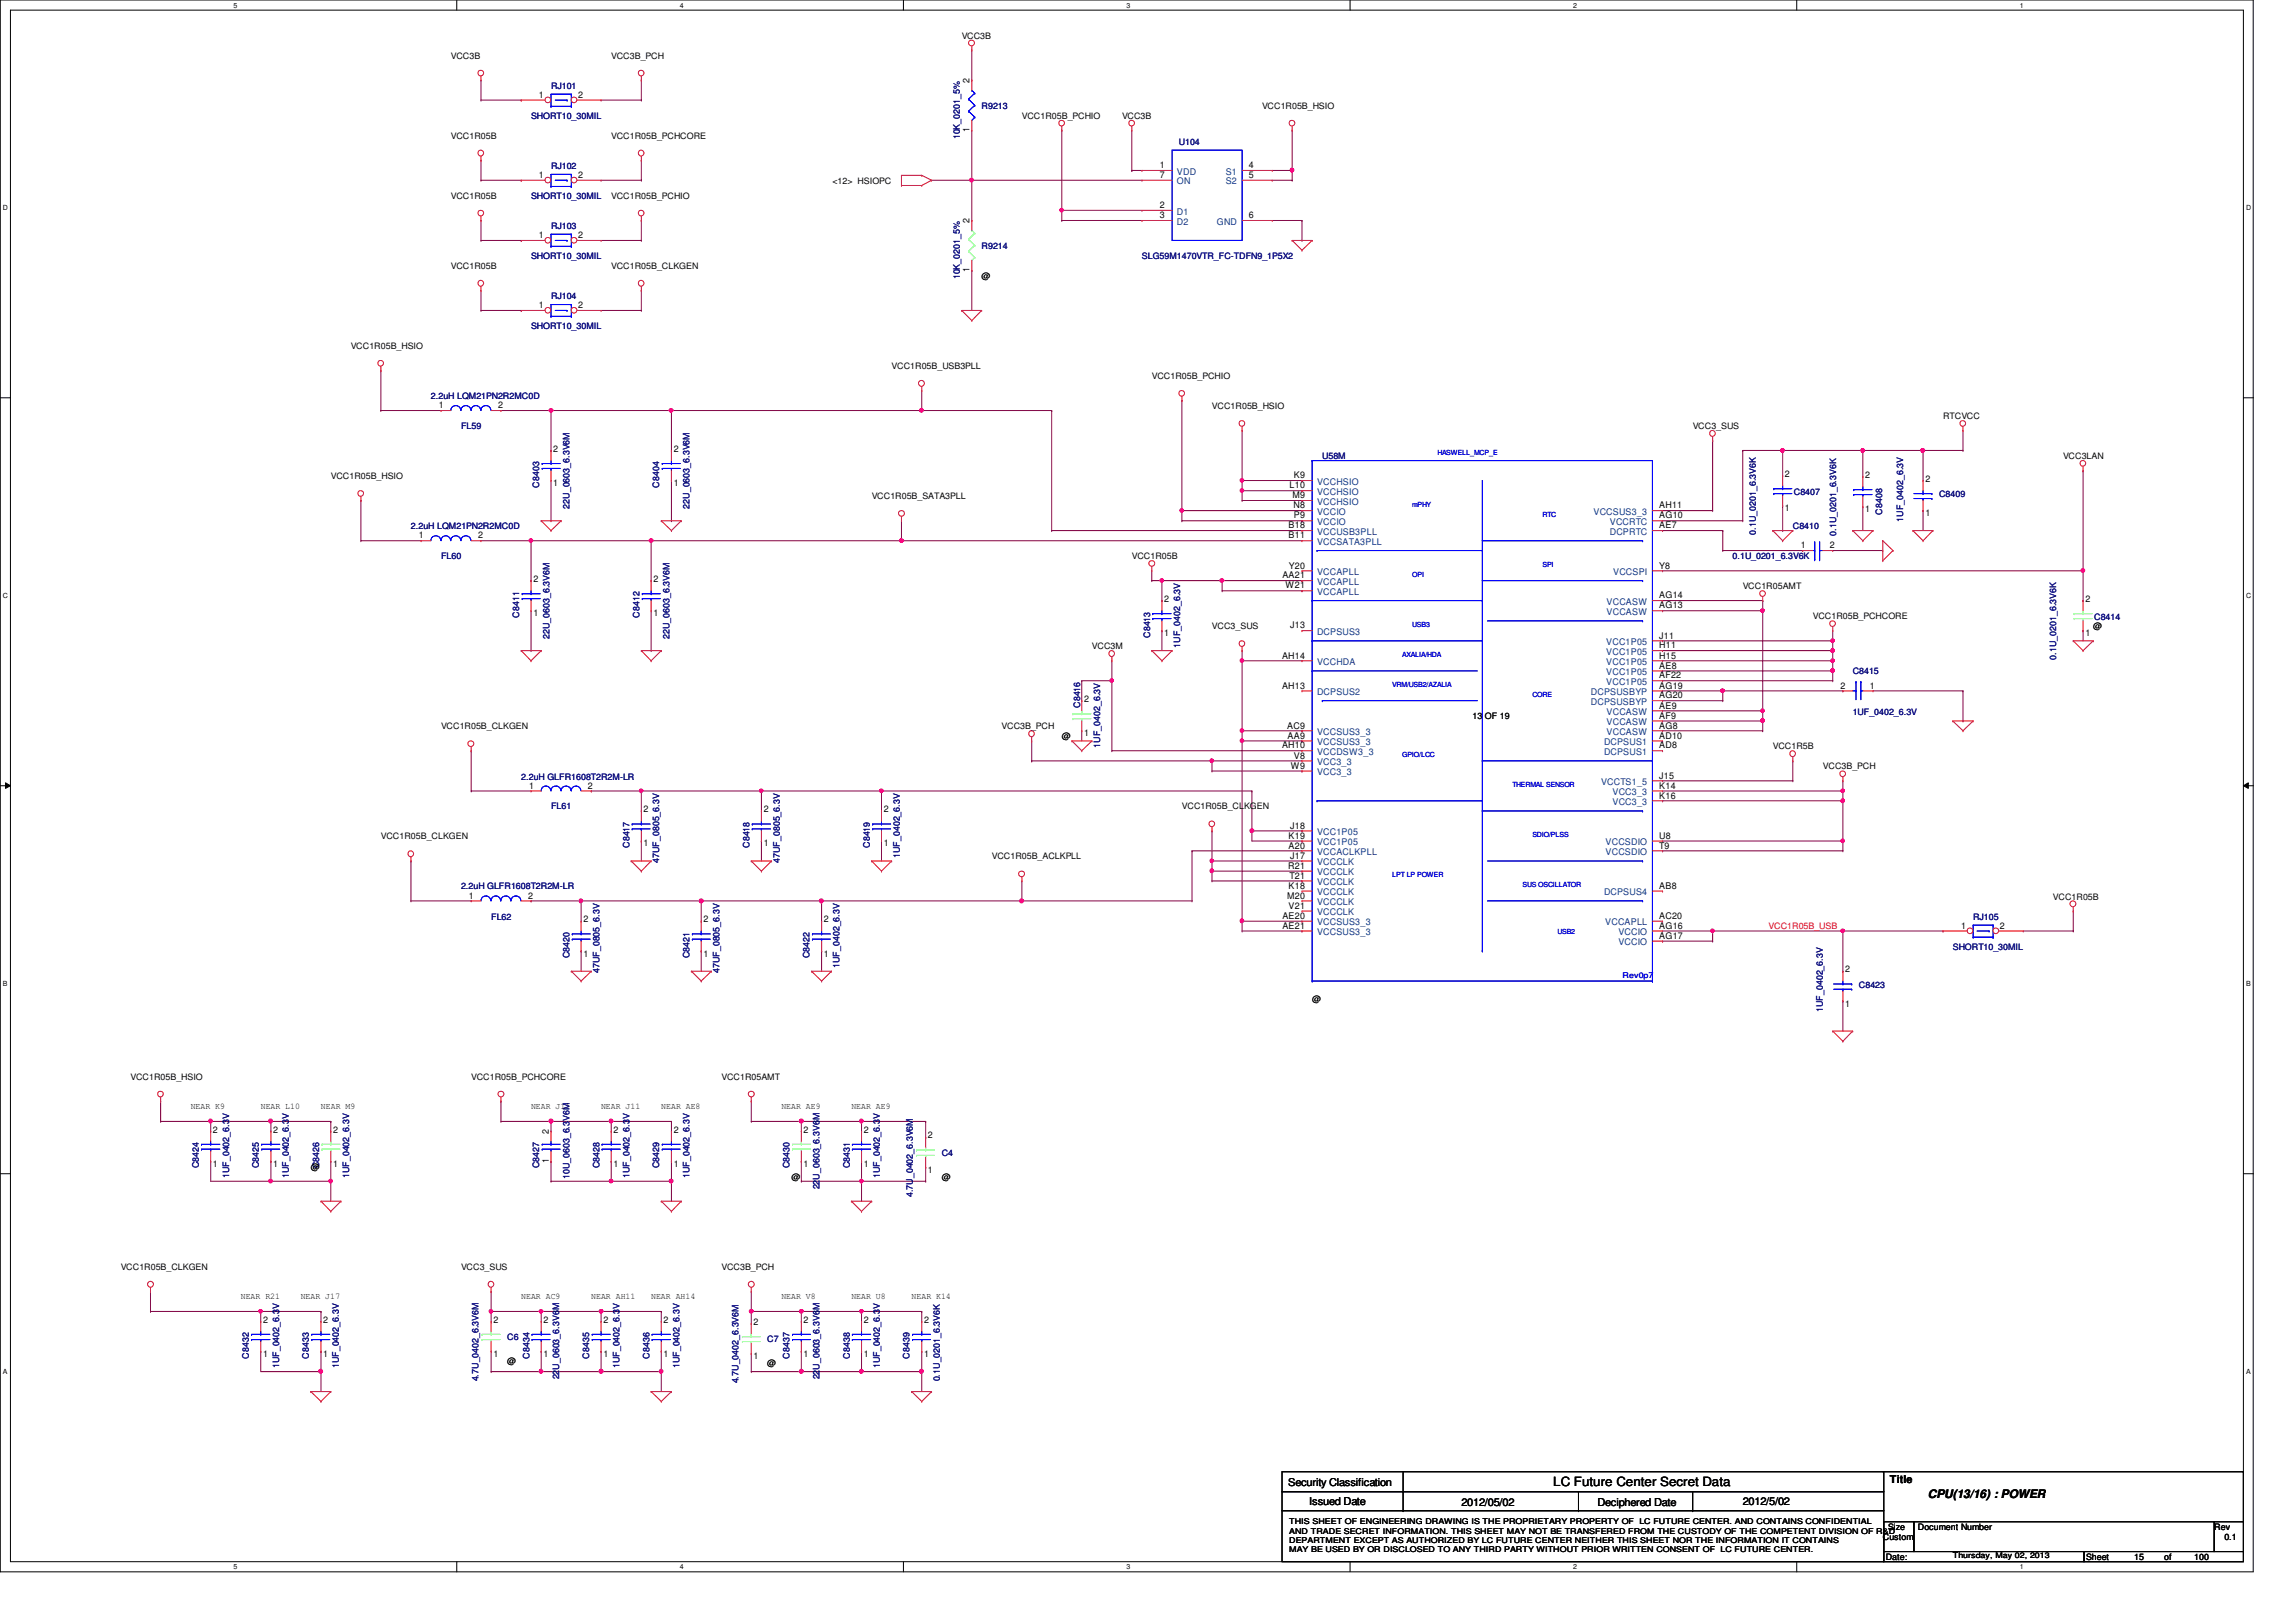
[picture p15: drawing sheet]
<svg xmlns="http://www.w3.org/2000/svg" width="297mm" height="210mm" viewBox="0 0 297 210" stroke-linecap="round" stroke-linejoin="round" font-family="sans-serif">
<defs><g id="words">
<text font-size="1.7" x="201" y="192.3">LC Future Center Secret Data</text>
<text font-size="1.5" x="249.4" y="193.8">CPU(13/16) : POWER</text>
<g font-size="1.4">
<text x="244.5" y="191.9">Title</text>
<text x="166.7" y="192.3">Security Classification</text>
<text x="169.4" y="194.7">Issued Date</text>
<text x="189.1" y="194.9">2012/05/02</text>
<text x="206.7" y="194.9">Deciphered Date</text>
<text x="225.5" y="194.7">2012/5/02</text>
</g>
<g font-size="1.2">
<text x="125.4" y="10.8" transform="rotate(-90 125.4 10.8)">2</text>
<text x="69.7" y="12.7">1</text>
<text x="74.8" y="12.7">2</text>
<text x="125.4" y="17.1" transform="rotate(-90 125.4 17.1)">1</text>
<text x="69.7" y="23">1</text>
<text x="74.8" y="23">2</text>
<text x="150.1" y="23">7</text>
<text x="150.1" y="21.8">1</text>
<text x="161.6" y="23">5</text>
<text x="161.6" y="21.8">4</text>
<text x="125.4" y="28.9" transform="rotate(-90 125.4 28.9)">2</text>
<text x="150.1" y="28.2">3</text>
<text x="150.1" y="26.9">2</text>
<text x="161.6" y="28.2">6</text>
<text x="69.7" y="30.8">1</text>
<text x="74.8" y="30.8">2</text>
<text x="125.4" y="35.2" transform="rotate(-90 125.4 35.2)">1</text>
<text x="69.7" y="39.9">1</text>
<text x="74.8" y="39.9">2</text>
<text x="56.8" y="52.8">1</text>
<text x="64.4" y="52.8">2</text>
<text x="71.6" y="58.5">2</text>
<text x="87.2" y="58.5">2</text>
<text x="71.6" y="62.9">1</text>
<text x="87.2" y="62.9">1</text>
<text x="166.8" y="63.2">L10</text>
<text x="167.2" y="64.5">M9</text>
<text x="167.3" y="65.8">N8</text>
<text x="167.4" y="61.9">K9</text>
<text x="214.7" y="65.8">AH11</text>
<text x="230.9" y="61.7">2</text>
<text x="241.3" y="61.8">2</text>
<text x="249.1" y="62.4">2</text>
<text x="54.2" y="69.7">1</text>
<text x="61.8" y="69.7">2</text>
<text x="166.7" y="68.4">B18</text>
<text x="166.7" y="69.7">B11</text>
<text x="167.4" y="67.1">P9</text>
<text x="214.7" y="68.4">AE7</text>
<text x="214.7" y="67.1">AG10</text>
<text x="230.9" y="66.1">1</text>
<text x="233" y="71">1</text>
<text x="236.7" y="71">2</text>
<text x="241.3" y="66.3">1</text>
<text x="249.1" y="66.8">1</text>
<text x="69" y="75.3">2</text>
<text x="84.5" y="75.3">2</text>
<text x="150.6" y="77.9">2</text>
<text x="165.9" y="74.8">AA21</text>
<text x="166.3" y="76.2">W21</text>
<text x="166.7" y="73.6">Y20</text>
<text x="214.7" y="77.4">AG14</text>
<text x="214.7" y="73.6">Y8</text>
<text x="269.8" y="77.9">2</text>
<text x="69" y="79.7">1</text>
<text x="84.5" y="79.7">1</text>
<text x="150.6" y="82.3">1</text>
<text x="166.9" y="81.3">J13</text>
<text x="214.7" y="78.7">AG13</text>
<text x="214.7" y="83.9">H11</text>
<text x="214.7" y="82.6">J11</text>
<text x="269.8" y="82.3">1</text>
<text x="165.9" y="89.1">AH13</text>
<text x="165.9" y="85.2">AH14</text>
<text x="214.7" y="86.5">AE8</text>
<text x="214.7" y="85.2">H15</text>
<text x="214.7" y="87.8">AF22</text>
<text x="214.7" y="89.1">AG19</text>
<text x="238.1" y="89.1">2</text>
<text x="241.9" y="89.1">1</text>
<text x="140.2" y="95.3">1</text>
<text x="140.2" y="90.8">2</text>
<text x="166.5" y="94.3">AC9</text>
<text x="166.6" y="95.6">AA9</text>
<text x="214.7" y="94.3">AG8</text>
<text x="214.7" y="93">AF9</text>
<text x="214.7" y="91.7">AE9</text>
<text x="214.7" y="90.4">AG20</text>
<text x="214.7" y="95.6">AD10</text>
<text x="165.9" y="96.9">AH10</text>
<text x="167" y="99.5">W9</text>
<text x="167.4" y="98.2">V8</text>
<text x="214.7" y="96.9">AD8</text>
<text x="214.7" y="100.8">J15</text>
<text x="68.4" y="102.1">1</text>
<text x="76.1" y="102.1">2</text>
<text x="83.3" y="105.1">2</text>
<text x="98.8" y="105.1">2</text>
<text x="114.3" y="105.1">2</text>
<text x="166.9" y="107.2">J18</text>
<text x="214.7" y="102.1">K14</text>
<text x="214.7" y="103.3">K16</text>
<text x="83.3" y="109.5">1</text>
<text x="98.8" y="109.5">1</text>
<text x="114.3" y="109.5">1</text>
<text x="166.7" y="112.4">R21</text>
<text x="166.7" y="109.8">A20</text>
<text x="166.7" y="108.5">K19</text>
<text x="166.8" y="113.7">T21</text>
<text x="166.9" y="111.1">J17</text>
<text x="214.7" y="108.5">U8</text>
<text x="214.7" y="109.8">T9</text>
<text x="60.7" y="116.3">1</text>
<text x="68.3" y="116.3">2</text>
<text x="75.5" y="119.3">2</text>
<text x="91" y="119.3">2</text>
<text x="106.6" y="119.3">2</text>
<text x="165.9" y="118.9">AE20</text>
<text x="166.5" y="116.3">M20</text>
<text x="166.7" y="117.6">V21</text>
<text x="166.7" y="115">K18</text>
<text x="214.7" y="115">AB8</text>
<text x="214.7" y="118.9">AC20</text>
<text x="75.5" y="123.8">1</text>
<text x="91" y="123.8">1</text>
<text x="106.6" y="123.8">1</text>
<text x="165.9" y="120.2">AE21</text>
<text x="214.7" y="120.2">AG16</text>
<text x="214.7" y="121.5">AG17</text>
<text x="238.7" y="125.8">2</text>
<text x="253.7" y="120.2">1</text>
<text x="258.7" y="120.2">2</text>
<text x="238.7" y="130.3">1</text>
<text x="27.6" y="146.6">2</text>
<text x="35.3" y="146.6">2</text>
<text x="43.1" y="146.6">2</text>
<text x="71" y="146.8" transform="rotate(-90 71 146.8)">2</text>
<text x="79.4" y="146.6">2</text>
<text x="87.2" y="146.6">2</text>
<text x="104" y="146.6">2</text>
<text x="111.8" y="146.6">2</text>
<text x="120.1" y="147.3">2</text>
<text x="27.6" y="151">1</text>
<text x="35.3" y="151">1</text>
<text x="43.1" y="151">1</text>
<text x="71" y="150.5" transform="rotate(-90 71 150.5)">1</text>
<text x="79.4" y="151">1</text>
<text x="87.2" y="151">1</text>
<text x="104" y="151">1</text>
<text x="111.8" y="151">1</text>
<text x="120.1" y="151.8">1</text>
<text x="34" y="171.2">2</text>
<text x="41.8" y="171.2">2</text>
<text x="63.8" y="171.2">2</text>
<text x="70.3" y="171.2">2</text>
<text x="78.1" y="171.2">2</text>
<text x="85.8" y="171.2">2</text>
<text x="97.5" y="171.4">2</text>
<text x="104" y="171.2">2</text>
<text x="111.8" y="171.2">2</text>
<text x="119.5" y="171.2">2</text>
<text x="34" y="175.6">1</text>
<text x="41.8" y="175.6">1</text>
<text x="63.8" y="175.6">1</text>
<text x="70.3" y="175.6">1</text>
<text x="78.1" y="175.6">1</text>
<text x="85.8" y="175.6">1</text>
<text x="97.5" y="175.9">1</text>
<text x="104" y="175.6">1</text>
<text x="111.8" y="175.6">1</text>
<text x="119.5" y="175.6">1</text>
</g>
<g font-size="1.2" fill="#004080">
<text x="152.3" y="23.9">ON</text>
<text x="152.3" y="22.6">VDD</text>
<text x="158.6" y="23.9">S2</text>
<text x="158.6" y="22.6">S1</text>
<text x="152.3" y="29.1">D2</text>
<text x="152.3" y="27.8">D1</text>
<text x="157.4" y="29.1">GND</text>
<text x="170.4" y="62.7">VCCHSIO</text>
<text x="170.4" y="65.3">VCCHSIO</text>
<text x="170.4" y="64.1">VCCHSIO</text>
<text x="170.4" y="66.6">VCCIO</text>
<text x="170.4" y="67.9">VCCIO</text>
<text x="170.4" y="69.2">VCCUSB3PLL</text>
<text x="170.4" y="70.5">VCCSATA3PLL</text>
<text x="206.2" y="66.6">VCCSUS3_3</text>
<text x="208.3" y="69.2">DCPRTC</text>
<text x="208.3" y="67.9">VCCRTC</text>
<text x="170.4" y="74.4">VCCAPLL</text>
<text x="170.4" y="77">VCCAPLL</text>
<text x="170.4" y="75.7">VCCAPLL</text>
<text x="208.7" y="74.4">VCCSPI</text>
<text x="170.4" y="82.2">DCPSUS3</text>
<text x="207.8" y="83.5">VCC1P05</text>
<text x="207.9" y="79.6">VCCASW</text>
<text x="207.9" y="78.3">VCCASW</text>
<text x="170.4" y="90">DCPSUS2</text>
<text x="170.4" y="86.1">VCCHDA</text>
<text x="205.8" y="90">DCPSUSBYP</text>
<text x="207.8" y="87.4">VCC1P05</text>
<text x="207.8" y="86.1">VCC1P05</text>
<text x="207.8" y="84.8">VCC1P05</text>
<text x="207.8" y="88.6">VCC1P05</text>
<text x="170.4" y="95.1">VCCSUS3_3</text>
<text x="205.8" y="91.2">DCPSUSBYP</text>
<text x="207.9" y="95.1">VCCASW</text>
<text x="207.9" y="93.9">VCCASW</text>
<text x="207.9" y="92.5">VCCASW</text>
<text x="170.4" y="96.4">VCCSUS3_3</text>
<text x="170.4" y="97.7">VCCDSW3_3</text>
<text x="170.4" y="100.3">VCC3_3</text>
<text x="170.4" y="99">VCC3_3</text>
<text x="207.1" y="101.6">VCCTS1_5</text>
<text x="207.5" y="96.4">DCPSUS1</text>
<text x="207.5" y="97.7">DCPSUS1</text>
<text x="208.6" y="102.9">VCC3_3</text>
<text x="208.6" y="104.2">VCC3_3</text>
<text x="170.4" y="108.1">VCC1P05</text>
<text x="170.4" y="110.7">VCCACLKPLL</text>
<text x="170.4" y="109.4">VCC1P05</text>
<text x="170.4" y="112">VCCCLK</text>
<text x="170.4" y="113.3">VCCCLK</text>
<text x="207.7" y="109.4">VCCSDIO</text>
<text x="207.7" y="110.7">VCCSDIO</text>
<text x="170.4" y="117.1">VCCCLK</text>
<text x="170.4" y="114.6">VCCCLK</text>
<text x="170.4" y="119.8">VCCSUS3_3</text>
<text x="170.4" y="118.4">VCCCLK</text>
<text x="170.4" y="115.9">VCCCLK</text>
<text x="207.5" y="115.9">DCPSUS4</text>
<text x="207.7" y="119.8">VCCAPLL</text>
<text x="170.4" y="121">VCCSUS3_3</text>
<text x="209.4" y="121">VCCIO</text>
<text x="209.4" y="122.3">VCCIO</text>
</g>
<g font-size="1.1">
<text x="124.4" y="5">VCC3B</text>
<text x="58.3" y="7.6">VCC3B</text>
<text x="79.1" y="7.6">VCC3B_PCH</text>
<text x="58.3" y="17.9">VCC1R05B</text>
<text x="79.1" y="17.9">VCC1R05B_PCHCORE</text>
<text x="132.2" y="15.4">VCC1R05B_PCHIO</text>
<text x="145.2" y="15.4">VCC3B</text>
<text x="163.3" y="14.1">VCC1R05B_HSIO</text>
<text x="107.7" y="23.8">&lt;12&gt; HSIOPC</text>
<text x="58.3" y="25.7">VCC1R05B</text>
<text x="79.1" y="25.7">VCC1R05B_PCHIO</text>
<text x="58.3" y="34.8">VCC1R05B</text>
<text x="79.1" y="34.8">VCC1R05B_CLKGEN</text>
<text x="127" y="36.1">@</text>
<text x="45.4" y="45.2">VCC1R05B_HSIO</text>
<text x="115.4" y="47.8">VCC1R05B_USB3PLL</text>
<text x="149" y="49.1">VCC1R05B_PCHIO</text>
<text x="156.8" y="52.9">VCC1R05B_HSIO</text>
<text x="219" y="55.5">VCC3_SUS</text>
<text x="251.4" y="54.2">RTCVCC</text>
<text x="266.9" y="59.4">VCC3LAN</text>
<text x="42.8" y="62">VCC1R05B_HSIO</text>
<text x="112.8" y="64.6">VCC1R05B_SATA3PLL</text>
<text x="146.4" y="72.3">VCC1R05B</text>
<text x="225.5" y="76.2">VCC1R05AMT</text>
<text x="156.8" y="81.4">VCC3_SUS</text>
<text x="234.5" y="80.1">VCC1R05B_PCHCORE</text>
<text x="270.8" y="81.4">@</text>
<text x="141.3" y="84">VCC3M</text>
<text x="57.1" y="94.4">VCC1R05B_CLKGEN</text>
<text x="129.6" y="94.4">VCC3B_PCH</text>
<text x="137.4" y="95.7">@</text>
<text x="190.5" y="93.1">13 OF 19</text>
<text x="229.4" y="97">VCC1R5B</text>
<text x="235.8" y="99.6">VCC3B_PCH</text>
<text x="152.9" y="104.7">VCC1R05B_CLKGEN</text>
<text x="49.3" y="108.6">VCC1R05B_CLKGEN</text>
<text x="128.3" y="111.2">VCC1R05B_ACLKPLL</text>
<text x="265.6" y="116.4">VCC1R05B</text>
<text x="169.8" y="129.6">@</text>
<text x="16.9" y="139.7">VCC1R05B_HSIO</text>
<text x="24.7" y="143.5">NEAR K9</text>
<text x="33.7" y="143.5">NEAR L10</text>
<text x="41.5" y="143.5">NEAR M9</text>
<text x="61" y="139.7">VCC1R05B_PCHCORE</text>
<text x="68.7" y="143.5">NEAR J11</text>
<text x="77.8" y="143.5">NEAR J11</text>
<text x="85.6" y="143.5">NEAR AE8</text>
<text x="93.3" y="139.7">VCC1R05AMT</text>
<text x="101.1" y="143.5">NEAR AE9</text>
<text x="110.1" y="143.5">NEAR AE9</text>
<text x="40.2" y="151.4">@</text>
<text x="102.4" y="152.7">@</text>
<text x="121.8" y="152.7">@</text>
<text x="15.6" y="164.3">VCC1R05B_CLKGEN</text>
<text x="59.6" y="164.3">VCC3_SUS</text>
<text x="93.3" y="164.3">VCC3B_PCH</text>
<text x="31.2" y="168.1">NEAR R21</text>
<text x="38.9" y="168.1">NEAR J17</text>
<text x="67.4" y="168.1">NEAR AC9</text>
<text x="76.5" y="168.1">NEAR AH11</text>
<text x="84.2" y="168.1">NEAR AH14</text>
<text x="101.1" y="168.1">NEAR V8</text>
<text x="110.1" y="168.1">NEAR U8</text>
<text x="117.9" y="168.1">NEAR K14</text>
<text x="65.6" y="176.5">@</text>
<text x="99.3" y="176.8">@</text>
<text x="243.6" y="199.3">Custom</text>
<text x="244" y="201.9">Date:</text>
<text x="244.3" y="198">Size</text>
<text x="248.1" y="198">Document Number</text>
<text x="269.9" y="201.9">Sheet</text>
<text x="276.1" y="201.9">15</text>
<text x="280" y="201.9">of</text>
<text x="283.9" y="201.9">100</text>
<text x="286.5" y="198">Rev</text>
<text x="287.8" y="199.3">0.1</text>
</g>
<g font-size="1.1" fill="#000080">
<text x="71.3" y="11.5">RJ101</text>
<text x="68.7" y="15.4">SHORT10_30MIL</text>
<text x="127" y="14.1">R9213</text>
<text x="71.3" y="21.8">RJ102</text>
<text x="124.2" y="18" transform="rotate(-90 124.2 18)">10K_0201_5%</text>
<text x="152.5" y="18.8">U104</text>
<text x="68.7" y="25.7">SHORT10_30MIL</text>
<text x="71.3" y="29.6">RJ103</text>
<text x="68.7" y="33.5">SHORT10_30MIL</text>
<text x="127" y="32.2">R9214</text>
<text x="147.7" y="33.5">SLG59M1470VTR_FC-TDFN9_1P5X2</text>
<text x="71.3" y="38.7">RJ104</text>
<text x="124.2" y="36.2" transform="rotate(-90 124.2 36.2)">10K_0201_5%</text>
<text x="68.7" y="42.6">SHORT10_30MIL</text>
<text x="55.7" y="51.6">2.2uH LQM21PN2R2MC0D</text>
<text x="59.6" y="55.5">FL59</text>
<text x="171.1" y="59.4">U58M</text>
<text x="69.8" y="63.1" transform="rotate(-90 69.8 63.1)">C8403</text>
<text x="73.7" y="65.8" transform="rotate(-90 73.7 65.8)">22U_0603_6.3V6M</text>
<text x="85.3" y="63.1" transform="rotate(-90 85.3 63.1)">C8404</text>
<text x="89.2" y="65.8" transform="rotate(-90 89.2 65.8)">22U_0603_6.3V6M</text>
<text x="232.1" y="64.1">C8407</text>
<text x="250.9" y="64.3">C8409</text>
<text x="53.2" y="68.5">2.2uH LQM21PN2R2MC0D</text>
<text x="227.2" y="69.2" transform="rotate(-90 227.2 69.2)">0.1U_0201_6.3V6K</text>
<text x="231.9" y="68.5">C8410</text>
<text x="237.5" y="69.3" transform="rotate(-90 237.5 69.3)">0.1U_0201_6.3V6K</text>
<text x="243.5" y="66.6" transform="rotate(-90 243.5 66.6)">C8408</text>
<text x="246.2" y="67.5" transform="rotate(-90 246.2 67.5)">1UF_0402_6.3V</text>
<text x="57.1" y="72.3">FL60</text>
<text x="224.2" y="72.3">0.1U_0201_6.3V6K</text>
<text x="67.2" y="79.9" transform="rotate(-90 67.2 79.9)">C8411</text>
<text x="71.1" y="82.7" transform="rotate(-90 71.1 82.7)">22U_0603_6.3V6M</text>
<text x="82.7" y="79.9" transform="rotate(-90 82.7 79.9)">C8412</text>
<text x="86.6" y="82.7" transform="rotate(-90 86.6 82.7)">22U_0603_6.3V6M</text>
<text x="148.8" y="82.5" transform="rotate(-90 148.8 82.5)">C8413</text>
<text x="152.7" y="83.8" transform="rotate(-90 152.7 83.8)">1UF_0402_6.3V</text>
<text x="270.9" y="80.3">C8414</text>
<text x="239.7" y="87.2">C8415</text>
<text x="266" y="85.4" transform="rotate(-90 266 85.4)">0.1U_0201_6.3V6K</text>
<text x="139.7" y="91.6" transform="rotate(-90 139.7 91.6)">C8416</text>
<text x="239.7" y="92.6">1UF_0402_6.3V</text>
<text x="67.4" y="100.9">2.2uH GLFR1608T2R2M-LR</text>
<text x="142.3" y="96.8" transform="rotate(-90 142.3 96.8)">1UF_0402_6.3V</text>
<text x="71.3" y="104.7">FL61</text>
<text x="81.4" y="109.7" transform="rotate(-90 81.4 109.7)">C8417</text>
<text x="85.3" y="111.7" transform="rotate(-90 85.3 111.7)">47UF_0805_6.3V</text>
<text x="97" y="109.7" transform="rotate(-90 97 109.7)">C8418</text>
<text x="100.9" y="111.7" transform="rotate(-90 100.9 111.7)">47UF_0805_6.3V</text>
<text x="112.5" y="109.7" transform="rotate(-90 112.5 109.7)">C8419</text>
<text x="116.4" y="111" transform="rotate(-90 116.4 111)">1UF_0402_6.3V</text>
<text x="59.6" y="115.1">2.2uH GLFR1608T2R2M-LR</text>
<text x="63.5" y="119">FL62</text>
<text x="255.3" y="119">RJ105</text>
<text x="73.7" y="124" transform="rotate(-90 73.7 124)">C8420</text>
<text x="77.6" y="125.9" transform="rotate(-90 77.6 125.9)">47UF_0805_6.3V</text>
<text x="89.2" y="124" transform="rotate(-90 89.2 124)">C8421</text>
<text x="93.1" y="125.9" transform="rotate(-90 93.1 125.9)">47UF_0805_6.3V</text>
<text x="104.7" y="124" transform="rotate(-90 104.7 124)">C8422</text>
<text x="108.6" y="125.3" transform="rotate(-90 108.6 125.3)">1UF_0402_6.3V</text>
<text x="252.6" y="122.9">SHORT10_30MIL</text>
<text x="235.8" y="131" transform="rotate(-90 235.8 131)">1UF_0402_6.3V</text>
<text x="240.5" y="127.8">C8423</text>
<text x="121.8" y="149.6">C4</text>
<text x="25.7" y="151.2" transform="rotate(-90 25.7 151.2)">C8424</text>
<text x="29.6" y="152.5" transform="rotate(-90 29.6 152.5)">1UF_0402_6.3V</text>
<text x="33.5" y="151.2" transform="rotate(-90 33.5 151.2)">C8425</text>
<text x="37.4" y="152.5" transform="rotate(-90 37.4 152.5)">1UF_0402_6.3V</text>
<text x="41.3" y="151.2" transform="rotate(-90 41.3 151.2)">C8426</text>
<text x="45.2" y="152.5" transform="rotate(-90 45.2 152.5)">1UF_0402_6.3V</text>
<text x="69.8" y="151.2" transform="rotate(-90 69.8 151.2)">C8427</text>
<text x="73.7" y="152.6" transform="rotate(-90 73.7 152.6)">10U_0603_6.3V6M</text>
<text x="77.6" y="151.2" transform="rotate(-90 77.6 151.2)">C8428</text>
<text x="81.4" y="152.5" transform="rotate(-90 81.4 152.5)">1UF_0402_6.3V</text>
<text x="85.3" y="151.2" transform="rotate(-90 85.3 151.2)">C8429</text>
<text x="89.2" y="152.5" transform="rotate(-90 89.2 152.5)">1UF_0402_6.3V</text>
<text x="102.1" y="151.2" transform="rotate(-90 102.1 151.2)">C8430</text>
<text x="106" y="153.9" transform="rotate(-90 106 153.9)">22U_0603_6.3V6M</text>
<text x="109.9" y="151.2" transform="rotate(-90 109.9 151.2)">C8431</text>
<text x="113.8" y="152.5" transform="rotate(-90 113.8 152.5)">1UF_0402_6.3V</text>
<text x="118.1" y="154.9" transform="rotate(-90 118.1 154.9)">4.7U_0402_6.3V6M</text>
<text x="65.6" y="173.4">C6</text>
<text x="99.3" y="173.7">C7</text>
<text x="32.2" y="175.8" transform="rotate(-90 32.2 175.8)">C8432</text>
<text x="36.1" y="177.1" transform="rotate(-90 36.1 177.1)">1UF_0402_6.3V</text>
<text x="40" y="175.8" transform="rotate(-90 40 175.8)">C8433</text>
<text x="43.9" y="177.1" transform="rotate(-90 43.9 177.1)">1UF_0402_6.3V</text>
<text x="61.9" y="178.8" transform="rotate(-90 61.9 178.8)">4.7U_0402_6.3V6M</text>
<text x="68.5" y="175.8" transform="rotate(-90 68.5 175.8)">C8434</text>
<text x="72.3" y="178.5" transform="rotate(-90 72.3 178.5)">22U_0603_6.3V6M</text>
<text x="76.2" y="175.8" transform="rotate(-90 76.2 175.8)">C8435</text>
<text x="80.1" y="177.1" transform="rotate(-90 80.1 177.1)">1UF_0402_6.3V</text>
<text x="84" y="175.8" transform="rotate(-90 84 175.8)">C8436</text>
<text x="87.9" y="177.1" transform="rotate(-90 87.9 177.1)">1UF_0402_6.3V</text>
<text x="95.5" y="179" transform="rotate(-90 95.5 179)">4.7U_0402_6.3V6M</text>
<text x="102.1" y="175.8" transform="rotate(-90 102.1 175.8)">C8437</text>
<text x="106" y="178.5" transform="rotate(-90 106 178.5)">22U_0603_6.3V6M</text>
<text x="109.9" y="175.8" transform="rotate(-90 109.9 175.8)">C8438</text>
<text x="113.8" y="177.1" transform="rotate(-90 113.8 177.1)">1UF_0402_6.3V</text>
<text x="117.7" y="175.8" transform="rotate(-90 117.7 175.8)">C8439</text>
<text x="121.6" y="178.8" transform="rotate(-90 121.6 178.8)">0.1U_0201_6.3V6K</text>
</g>
<text font-size="1.1" fill="#f00" x="228.8" y="120.2">VCC1R05B_USB</text>
<text font-size="1" fill="#00f" x="209.9" y="126.6">Rev0p7</text>
<g font-size="1">
<text x="166.8" y="197.3">THIS SHEET OF ENGINEERING DRAWING IS THE PROPRIETARY PROPERTY OF LC FUTURE CENTER. AND CONTAINS CONFIDENTIAL</text>
<text x="166.8" y="198.5">AND TRADE SECRET INFORMATION. THIS SHEET MAY NOT BE TRANSFERED FROM THE CUSTODY OF THE COMPETENT DIVISION OF R&amp;D</text>
<text x="166.8" y="199.6">DEPARTMENT EXCEPT AS AUTHORIZED BY LC FUTURE CENTER NEITHER THIS SHEET NOR THE INFORMATION IT CONTAINS</text>
<text x="166.8" y="200.8">MAY BE USED BY OR DISCLOSED TO ANY THIRD PARTY WITHOUT PRIOR WRITTEN CONSENT OF LC FUTURE CENTER.</text>
<text x="252.6" y="201.7">Thursday, May 02, 2013</text>
</g>
<g font-size=".9">
<text x="30.2" y="1">5</text>
<text x="88" y="1">4</text>
<text x="145.8" y="1">3</text>
<text x="203.5" y="1">2</text>
<text x="261.3" y="1">1</text>
<text x=".4" y="27.2">D</text>
<text x="290.6" y="27.2">D</text>
<text x=".4" y="77.3">C</text>
<text x="290.6" y="77.3">C</text>
<text x=".4" y="127.6">B</text>
<text x="290.6" y="127.6">B</text>
<text x=".4" y="177.8">A</text>
<text x="290.6" y="177.8">A</text>
<text x="30.2" y="203.1">5</text>
<text x="88" y="203.1">4</text>
<text x="145.8" y="203.1">3</text>
<text x="203.5" y="203.1">2</text>
<text x="261.3" y="203.1">1</text>
</g>
<g font-size=".9" fill="#00f">
<text x="186" y="58.8">HASWELL_MCP_E</text>
<text x="182.7" y="65.6">mPHY</text>
<text x="199.6" y="66.9">RTC</text>
<text x="182.7" y="74.7">OPI</text>
<text x="199.6" y="73.4">SPI</text>
<text x="182.7" y="81.2">USB3</text>
<text x="180.1" y="88.9">VRM/USB2/AZALIA</text>
<text x="181.4" y="85">AXALIA/HDA</text>
<text x="198.2" y="90.2">CORE</text>
<text x="181.4" y="98">GPIO/LCC</text>
<text x="195.7" y="101.9">THERMAL SENSOR</text>
<text x="180.1" y="113.5">LPT LP POWER</text>
<text x="198.2" y="108.3">SDIO/PLSS</text>
<text x="197" y="114.8">SUS OSCILLATOR</text>
<text x="201.5" y="120.9">USB2</text>
</g>
</g></defs>
<path d="M0 0h291.5v203.4h-291.5zM1.4 1.3h288.8v200.8h-288.8z" fill="none" stroke="#000" stroke-width=".13"/>
<g fill="#fff">
<path d="M30.2 .2h.5v1h-.5z"/>
<path d="M30.2 202.3h.5v1h-.5z"/>
</g>
<path d="M59.1 0v1.3M59.1 202.1v1.3" fill="none" stroke="#000" stroke-width=".13"/>
<g fill="#fff">
<path d="M88 .2h.5v1h-.5z"/>
<path d="M88 202.3h.5v1h-.5z"/>
</g>
<path d="M116.9 0v1.3M116.9 202.1v1.3" fill="none" stroke="#000" stroke-width=".13"/>
<g fill="#fff">
<path d="M145.7 .2h.6v1h-.6z"/>
<path d="M145.7 202.3h.6v1h-.6z"/>
</g>
<path d="M174.7 0v1.3M174.7 202.1v1.3" fill="none" stroke="#000" stroke-width=".13"/>
<g fill="#fff">
<path d="M203.5 .2h.5v1h-.5z"/>
<path d="M203.5 202.3h.5v1h-.5z"/>
</g>
<path d="M232.4 0v1.3M232.4 202.1v1.3" fill="none" stroke="#000" stroke-width=".13"/>
<g fill="#fff">
<path d="M261.3 .2h.5v1h-.5z"/>
<path d="M261.3 202.3h.5v1h-.5z"/>
<path d="M.4 26.4h.6v1h-.6z"/>
<path d="M290.6 26.4h.6v1h-.6z"/>
<path d="M.4 76.5h.6v1.1h-.6z"/>
<path d="M290.6 76.5h.6v1.1h-.6z"/>
</g>
<path d="M0 51.5h1.4M290.2 51.5h1.3" fill="none" stroke="#000" stroke-width=".13"/>
<g fill="#fff">
<path d="M.4 126.7h.6v1.1h-.6z"/>
<path d="M290.6 126.7h.6v1.1h-.6z"/>
</g>
<path d="M0 101.7h1.4M.7 101.3l.7 .4-.7 .3zM290.2 101.7l.7-.4v.7zM290.2 101.7h1.3" fill="none" stroke="#000" stroke-width=".13"/>
<path d="M.7 101.3l.7 .4-.7 .3zM290.2 101.7l.7-.4v.7z" fill="#000"/>
<g fill="#fff">
<path d="M.4 177h.5v1h-.5z"/>
<path d="M290.6 177h.5v1h-.5z"/>
</g>
<path d="M0 151.9h1.4M290.2 151.9h1.3" fill="none" stroke="#000" stroke-width=".13"/>
<path d="M160.7 55.7v6.5M160.7 62.2h.1" fill="none" stroke="#800040" stroke-width=".13"/>
<path d="M160.5 62h.3l.1 .1-.1 .2-.1 .1-.2-.1z" fill-rule="evenodd" fill="#f0f"/>
<path d="M160.5 62h.3l.1 .1-.1 .2-.1 .1-.2-.1z" fill="none" stroke="#f0f" stroke-width=".13"/>
<path d="M160.7 63.5h.1M160.7 64.8h7.7M168.4 64.8h.1M168.4 62.2h.1M168.4 62.2h-7.7v1.3" fill="none" stroke="#800040" stroke-width=".13"/>
<path d="M160.5 63.3h.3l.1 .2-.1 .1-.1 .1-.2-.1z" fill-rule="evenodd" fill="#f0f"/>
<path d="M160.5 63.3h.3l.1 .2-.1 .1-.1 .1-.2-.1z" fill="none" stroke="#f0f" stroke-width=".13"/>
<path d="M152.9 51.8h.1M152.9 51.8v14.3M152.9 66.1h.1M152.9 66.1h15.5M160.7 64.8h.1M168.4 63.5h.1M168.4 63.5h-7.7v1.3" fill="none" stroke="#800040" stroke-width=".13"/>
<path d="M152.7 65.9h.3l.1 .1-.1 .2-.1 .1-.2-.1z" fill-rule="evenodd" fill="#f0f"/>
<path d="M152.7 65.9h.3l.1 .1-.1 .2-.1 .1-.2-.1z" fill="none" stroke="#f0f" stroke-width=".13"/>
<g fill="none" stroke="#800040" stroke-width=".13">
<path d="M49.3 53.1h.1M49.3 48h.1M49.3 53.1h7.8M49.3 48v5.1M64.8 53.1h6.5M71.3 53.1h.1M136.1 53.1h.1M136.1 53.1v15.6M136.1 68.7h.1M136.1 68.7h32.3M152.9 67.4h.1M152.9 67.4h15.5"/>
<path d="M152.9 66.1v1.3M168.4 67.4h.1"/>
</g>
<circle cx="71.3" cy="53.1" r=".25" fill="#f0f"/>
<circle cx="71.3" cy="53.1" r=".25" fill="none" stroke="#f0f" stroke-width=".13"/>
<path d="M71.3 58.3h.1M86.9 58.3h.1M86.9 53.1h.1M86.9 53.1v5.2M119.2 53.1h.1M119.2 53.1h-47.9v5.2M71.3 67.4h.1M71.3 62.2v5.2M86.9 67.4h.1M86.9 62.2v5.2" fill="none" stroke="#800040" stroke-width=".13"/>
<circle cx="86.8" cy="53.1" r=".25" fill="#f0f"/>
<circle cx="86.8" cy="53.1" r=".25" fill="none" stroke="#f0f" stroke-width=".13"/>
<path d="M119.2 53.1h.1M119.2 50.5v2.6" fill="none" stroke="#800040" stroke-width=".13"/>
<circle cx="119.2" cy="53.1" r=".25" fill="#f0f"/>
<circle cx="119.2" cy="53.1" r=".25" fill="none" stroke="#f0f" stroke-width=".13"/>
<path d="M119.2 53.1h16.9M136.1 53.1h.1M46.7 70h.1M46.7 64.8h.1M46.7 70h7.8M46.7 64.8v5.2M62.2 70h6.5M68.7 70h.1M116.6 70h.1M116.6 70h51.8" fill="none" stroke="#800040" stroke-width=".13"/>
<path d="M68.5 69.8h.3l.1 .1-.1 .2-.1 .1-.2-.1z" fill-rule="evenodd" fill="#f0f"/>
<path d="M68.5 69.8h.3l.1 .1-.1 .2-.1 .1-.2-.1z" fill="none" stroke="#f0f" stroke-width=".13"/>
<path d="M68.7 75.1h.1M68.7 79v5.2M84.2 75.1h.1M84.2 70h.1M84.2 70v5.1M84.2 79v5.2M116.6 70h.1M116.6 70h-47.9v5.1M68.7 84.2h.1M84.2 84.2h.1" fill="none" stroke="#800040" stroke-width=".13"/>
<circle cx="84.2" cy="69.9" r=".25" fill="#f0f"/>
<circle cx="84.2" cy="69.9" r=".25" fill="none" stroke="#f0f" stroke-width=".13"/>
<path d="M116.6 70h.1M116.6 67.4v2.6" fill="none" stroke="#800040" stroke-width=".13"/>
<circle cx="116.6" cy="69.9" r=".25" fill="#f0f"/>
<circle cx="116.6" cy="69.9" r=".25" fill="none" stroke="#f0f" stroke-width=".13"/>
<path d="M149 75.1h.1M149 73.9v1.2M149 75.1h1.3M150.3 75.1h.1M150.3 77.7h.1M150.3 75.1v2.6M158.1 76.5h.1M158.1 76.5h10.3M168.4 76.5h.1M168.4 75.1h.1M168.4 75.1h-10.3v1.4" fill="none" stroke="#800040" stroke-width=".13"/>
<path d="M150.1 74.9h.4v.2v.2l-.2 .1-.2-.1z" fill-rule="evenodd" fill="#f0f"/>
<path d="M150.1 74.9h.4v.2v.2l-.2 .1-.2-.1z" fill="none" stroke="#f0f" stroke-width=".13"/>
<path d="M150.3 75.1h7.8M158.1 75.1h.1M150.3 81.6h.1M150.3 81.6v2.6" fill="none" stroke="#800040" stroke-width=".13"/>
<circle cx="158.1" cy="75.1" r=".25" fill="#f0f"/>
<circle cx="158.1" cy="75.1" r=".25" fill="none" stroke="#f0f" stroke-width=".13"/>
<path d="M160.7 85.5h.1M160.7 94.6h.1M160.7 85.5h7.7M160.7 85.5v9.1" fill="none" stroke="#800040" stroke-width=".13"/>
<path d="M160.5 85.3h.3l.1 .2-.1 .1-.1 .1-.2-.1z" fill-rule="evenodd" fill="#f0f"/>
<path d="M160.5 85.3h.3l.1 .2-.1 .1-.1 .1-.2-.1z" fill="none" stroke="#f0f" stroke-width=".13"/>
<path d="M160.5 94.4h.3l.1 .1-.1 .2-.1 .1-.2-.1z" fill-rule="evenodd" fill="#f0f"/>
<path d="M160.5 94.4h.3l.1 .1-.1 .2-.1 .1-.2-.1z" fill="none" stroke="#f0f" stroke-width=".13"/>
<path d="M160.7 95.9h.1M168.4 94.6h.1M168.4 94.6h-7.7v1.3M168.4 119.2h.1M168.4 119.2h-7.7v1.3M160.7 120.5h.1M160.7 120.5h7.7M168.4 120.5h.1" fill="none" stroke="#800040" stroke-width=".13"/>
<path d="M160.5 95.7h.3l.1 .1-.1 .2-.1 .1-.2-.1z" fill-rule="evenodd" fill="#f0f"/>
<path d="M160.5 95.7h.3l.1 .1-.1 .2-.1 .1-.2-.1z" fill="none" stroke="#f0f" stroke-width=".13"/>
<path d="M168.4 95.9h.1M168.4 95.9h-7.7v23.3M160.7 119.2h.1" fill="none" stroke="#800040" stroke-width=".13"/>
<path d="M160.5 119l.2-.1 .2 .1-.1 .3-.1 .1-.2-.1z" fill-rule="evenodd" fill="#f0f"/>
<path d="M160.5 119l.2-.1 .2 .1-.1 .3-.1 .1-.2-.1z" fill="none" stroke="#f0f" stroke-width=".13"/>
<path d="M143.8 97.2h.1M143.8 88.1h.1M143.8 97.2h24.6M143.8 88.1v9.1M160.7 85.5h.1M160.7 84.2v1.3" fill="none" stroke="#800040" stroke-width=".13"/>
<path d="M143.6 87.9h.4l.1 .2-.1 .1-.2 .1-.2-.1z" fill-rule="evenodd" fill="#f0f"/>
<path d="M143.6 87.9h.4l.1 .2-.1 .1-.2 .1-.2-.1z" fill="none" stroke="#f0f" stroke-width=".13"/>
<path d="M140 90.7h.1M140 94.6h.1M140 88.1h.1M140 88.1v2.6M140 94.6v1.3M140 88.1h3.8M143.8 88.1h.1M143.8 85.5v2.6M156.8 98.5h.1M156.8 98.5h11.6" fill="none" stroke="#800040" stroke-width=".13"/>
<path d="M156.6 98.3h.3l.1 .1-.1 .2-.1 .1-.2-.1z" fill-rule="evenodd" fill="#f0f"/>
<path d="M156.6 98.3h.3l.1 .1-.1 .2-.1 .1-.2-.1z" fill="none" stroke="#f0f" stroke-width=".13"/>
<path d="M133.5 98.5h.1M133.5 98.5h23.3v1.3M133.5 95.9v2.6M156.8 99.8h.1M156.8 99.8h11.6M168.4 99.8h.1M162 107.5h.1M162 107.5v1.3" fill="none" stroke="#800040" stroke-width=".13"/>
<circle cx="162" cy="107.5" r=".25" fill="#f0f"/>
<circle cx="162" cy="107.5" r=".25" fill="none" stroke="#f0f" stroke-width=".13"/>
<g fill="none" stroke="#800040" stroke-width=".13">
<path d="M61 97.2h.1M61 97.2v5.2M61 102.4h.1M61 102.4h7.7M76.5 102.4h.1M76.5 102.4h6.5M98.5 102.4h.1M98.5 108.8h.1M98.5 102.4v2.5M98.5 108.8v2.6M114 102.4h.1M114 102.4h48"/>
<path d="M114 102.4v2.5M162 108.8h6.4M168.4 108.8h.1"/>
</g>
<path d="M113.8 102.2h.4l.1 .1-.1 .2-.2 .1-.2-.1z" fill-rule="evenodd" fill="#f0f"/>
<path d="M113.8 102.2h.4l.1 .1-.1 .2-.2 .1-.2-.1z" fill="none" stroke="#f0f" stroke-width=".13"/>
<path d="M83 102.4h.1M83 108.8h.1M83 102.4v2.5M83 108.8v2.6M83 102.4h15.5M114 108.8h.1M114 108.8v2.6" fill="none" stroke="#800040" stroke-width=".13"/>
<path d="M82.8 102.2h.3l.1 .1-.1 .2-.2 .1-.1-.1z" fill-rule="evenodd" fill="#f0f"/>
<path d="M82.8 102.2h.3l.1 .1-.1 .2-.2 .1-.1-.1z" fill="none" stroke="#f0f" stroke-width=".13"/>
<path d="M98.5 102.4h.1M98.5 102.4h15.5" fill="none" stroke="#800040" stroke-width=".13"/>
<path d="M98.3 102.2h.3l.1 .1-.1 .2-.1 .1-.2-.1z" fill-rule="evenodd" fill="#f0f"/>
<path d="M98.3 102.2h.3l.1 .1-.1 .2-.1 .1-.2-.1z" fill="none" stroke="#f0f" stroke-width=".13"/>
<g fill="none" stroke="#800040" stroke-width=".13">
<path d="M53.2 116.6h.1M53.2 111.4h.1M53.2 116.6h7.8M53.2 111.4v5.2M68.7 116.6h.1M68.7 116.6h6.5M90.7 116.6h.1M90.7 116.6v2.6M132.2 116.6h.1M132.2 116.6h22M154.2 110.1h.1M154.2 116.6h.1"/>
<path d="M154.2 110.1h14.2M154.2 110.1v6.5M162 102.4h.1M162 102.4v5.1h6.4M168.4 107.5h.1M90.7 123.1h.1M90.7 123.1v2.6"/>
</g>
<circle cx="132.2" cy="116.6" r=".26" fill="#f0f"/>
<circle cx="132.2" cy="116.6" r=".26" fill="none" stroke="#f0f" stroke-width=".13"/>
<path d="M106.3 116.6h.1M106.3 116.6v2.6" fill="none" stroke="#800040" stroke-width=".13"/>
<circle cx="106.3" cy="116.6" r=".26" fill="#f0f"/>
<circle cx="106.3" cy="116.6" r=".26" fill="none" stroke="#f0f" stroke-width=".13"/>
<path d="M75.2 116.6h.1M75.2 116.6v2.6M75.2 116.6h15.5M75.2 123.1h.1M75.2 123.1v2.6M106.3 123.1h.1M106.3 123.1v2.6" fill="none" stroke="#800040" stroke-width=".13"/>
<path d="M75 116.4l.1-.1 .3 .1-.1 .4h-.2h-.1z" fill-rule="evenodd" fill="#f0f"/>
<path d="M75 116.4l.1-.1 .3 .1-.1 .4h-.2h-.1z" fill="none" stroke="#f0f" stroke-width=".13"/>
<path d="M90.7 116.6h.1M90.7 116.6h15.6" fill="none" stroke="#800040" stroke-width=".13"/>
<circle cx="90.7" cy="116.6" r=".26" fill="#f0f"/>
<circle cx="90.7" cy="116.6" r=".26" fill="none" stroke="#f0f" stroke-width=".13"/>
<path d="M156.8 111.4h.1M156.8 111.4h11.6" fill="none" stroke="#800040" stroke-width=".13"/>
<path d="M156.6 111.2h.3l.1 .2-.1 .2h-.1h-.2z" fill-rule="evenodd" fill="#f0f"/>
<path d="M156.6 111.2h.3l.1 .2-.1 .2h-.1h-.2z" fill="none" stroke="#f0f" stroke-width=".13"/>
<path d="M156.8 112.7h.1M156.8 111.4v1.3M156.8 112.7h11.6M168.4 112.7h.1" fill="none" stroke="#800040" stroke-width=".13"/>
<path d="M156.6 112.5l.2-.1 .2 .2-.1 .3h-.1h-.2z" fill-rule="evenodd" fill="#f0f"/>
<path d="M156.6 112.5l.2-.1 .2 .2-.1 .3h-.1h-.2z" fill="none" stroke="#f0f" stroke-width=".13"/>
<g fill="none" stroke="#800040" stroke-width=".13">
<path d="M221.6 57h.1M221.6 57v9.1M225.5 58.3h.1M225.5 58.3v9.1M225.5 58.3h5.1M230.6 58.3h.1M215.1 66.1h6.5M215.1 67.4h10.4M221.6 66.1h.1M225.5 67.4h.1M106.3 116.6h.1M106.3 116.6h25.9"/>
<path d="M132.2 116.6h.1M132.2 114v2.6M156.8 114h.1M156.8 111.4h.1M156.8 107.5v3.9M156.8 112.7v1.3M156.8 114h11.6M168.4 114h.1"/>
</g>
<path d="M230.4 58.1l.2-.1 .2 .2v.3h-.2h-.2z" fill-rule="evenodd" fill="#f0f"/>
<path d="M230.4 58.1l.2-.1 .2 .2v.3h-.2h-.2z" fill="none" stroke="#f0f" stroke-width=".13"/>
<path d="M230.6 58.3h.1M230.6 58.3v3.3M230.6 58.3h10.4M241 58.3h.1M241 58.3v3.4M248.8 58.3h.1M248.8 58.3h5.2M248.8 58.3v3.9M230.6 68.7h.1M230.6 65.4v3.3M241 65.6h.1M241 65.6v3.1" fill="none" stroke="#800040" stroke-width=".13"/>
<circle cx="248.7" cy="58.3" r=".26" fill="#f0f"/>
<circle cx="248.7" cy="58.3" r=".26" fill="none" stroke="#f0f" stroke-width=".13"/>
<path d="M241 58.3h.1M241 58.3h7.8" fill="none" stroke="#800040" stroke-width=".13"/>
<path d="M240.8 58.1l.2-.1 .2 .2-.1 .3h-.1h-.2z" fill-rule="evenodd" fill="#f0f"/>
<path d="M240.8 58.1l.2-.1 .2 .2-.1 .3h-.1h-.2z" fill="none" stroke="#f0f" stroke-width=".13"/>
<g fill="none" stroke="#800040" stroke-width=".13">
<path d="M254 58.3h.1M254 55.7v2.6M215.1 68.7h7.8M215.1 73.9h54.4M222.9 68.7h.1M222.9 71.2h.1M222.9 68.7v2.5M222.9 71.2h10.3M233.2 71.2h.1M237.1 71.2h6.5M243.6 71.2h.1M248.8 66.1h.1"/>
<path d="M248.8 66.1v2.6M269.5 73.9h.1"/>
</g>
<path d="M269.3 73.6h.1l.3 .1-.1 .3-.2 .1-.1-.1z" fill-rule="evenodd" fill="#f0f"/>
<path d="M269.3 73.6h.1l.3 .1-.1 .3-.2 .1-.1-.1z" fill="none" stroke="#f0f" stroke-width=".13"/>
<path d="M215.1 79h.1M215.1 77.7h12.9M228 77.7h.1M228 77.7v1.3h-12.9M269.5 60.9h.1M269.5 77.7h.1M269.5 60.9v16.8M269.5 81.6h.1M269.5 81.6v1.3" fill="none" stroke="#800040" stroke-width=".13"/>
<path d="M227.9 78.8h.3l.1 .2-.1 .2h-.2h-.1z" fill-rule="evenodd" fill="#f0f"/>
<path d="M227.9 78.8h.3l.1 .2-.1 .2h-.2h-.1z" fill="none" stroke="#f0f" stroke-width=".13"/>
<path d="M215.1 92h12.9M228 92h.1" fill="none" stroke="#800040" stroke-width=".13"/>
<path d="M227.9 91.8h.3l.1 .1-.1 .2-.2 .1-.1-.1z" fill-rule="evenodd" fill="#f0f"/>
<path d="M227.9 91.8h.3l.1 .1-.1 .2-.2 .1-.1-.1z" fill="none" stroke="#f0f" stroke-width=".13"/>
<path d="M228 79h.1M228 79v13M215.1 94.6h12.9M215.1 93.3h12.9M228 94.6h.1M228 93.3h.1M228 93.3v1.3" fill="none" stroke="#800040" stroke-width=".13"/>
<path d="M227.9 93.1l.1-.1 .2 .1v.3l-.2 .1-.1-.1z" fill-rule="evenodd" fill="#f0f"/>
<path d="M227.9 93.1l.1-.1 .2 .1v.3l-.2 .1-.1-.1z" fill="none" stroke="#f0f" stroke-width=".13"/>
<path d="M215.1 82.9h22M228 92h.1M228 92v1.3M237.1 82.9h.1" fill="none" stroke="#800040" stroke-width=".13"/>
<path d="M236.9 82.7h.3l.1 .2-.1 .2h-.1h-.2z" fill-rule="evenodd" fill="#f0f"/>
<path d="M236.9 82.7h.3l.1 .2-.1 .2h-.1h-.2z" fill="none" stroke="#f0f" stroke-width=".13"/>
<path d="M215.1 88.1h.1M215.1 88.1h22M215.1 84.2h22M237.1 84.2h.1M237.1 82.9v1.3" fill="none" stroke="#800040" stroke-width=".13"/>
<path d="M236.9 84l.2-.1 .2 .2-.1 .3-.1 .1-.2-.1z" fill-rule="evenodd" fill="#f0f"/>
<path d="M236.9 84l.2-.1 .2 .2-.1 .3-.1 .1-.2-.1z" fill="none" stroke="#f0f" stroke-width=".13"/>
<path d="M215.1 85.5h22M237.1 85.5h.1M237.1 84.2v1.3" fill="none" stroke="#800040" stroke-width=".13"/>
<path d="M236.9 85.3h.3l.1 .2-.1 .1-.1 .1-.2-.1z" fill-rule="evenodd" fill="#f0f"/>
<path d="M236.9 85.3h.3l.1 .2-.1 .1-.1 .1-.2-.1z" fill="none" stroke="#f0f" stroke-width=".13"/>
<path d="M215.1 86.8h22M237.1 86.8h.1M237.1 85.5v1.3" fill="none" stroke="#800040" stroke-width=".13"/>
<path d="M236.9 86.6l.2-.1 .2 .1-.1 .4h-.1h-.2z" fill-rule="evenodd" fill="#f0f"/>
<path d="M236.9 86.6l.2-.1 .2 .1-.1 .4h-.1h-.2z" fill="none" stroke="#f0f" stroke-width=".13"/>
<path d="M215.1 89.4h7.8M222.9 89.4h.1M237.1 88.1h.1M237.1 82.9h.1M237.1 81.6v1.3M237.1 86.8v1.3" fill="none" stroke="#800040" stroke-width=".13"/>
<circle cx="222.8" cy="89.4" r=".25" fill="#f0f"/>
<circle cx="222.8" cy="89.4" r=".25" fill="none" stroke="#f0f" stroke-width=".13"/>
<g fill="none" stroke="#800040" stroke-width=".13">
<path d="M215.1 90.7h.1M215.1 90.7h7.8M222.9 90.7h.1M231.9 98.5h.1M231.9 98.5v2.5M238.4 89.4h.1M238.4 89.4h-15.5v1.3M242.3 89.4h11.7M254 89.4h.1M254 93.3h.1M254 89.4v3.9M215.1 101h16.8"/>
<path d="M215.1 102.4h23.3M231.9 101h.1M238.4 102.4h.1M238.4 103.6h.1M238.4 102.4v1.2"/>
</g>
<path d="M238.2 102.2h.3l.1 .1-.1 .2-.1 .1-.2-.1z" fill-rule="evenodd" fill="#f0f"/>
<path d="M238.2 102.2h.3l.1 .1-.1 .2-.1 .1-.2-.1z" fill="none" stroke="#f0f" stroke-width=".13"/>
<path d="M238.2 103.4h.2l.2 .1-.1 .3-.1 .1-.2-.1z" fill-rule="evenodd" fill="#f0f"/>
<path d="M238.2 103.4h.2l.2 .1-.1 .3-.1 .1-.2-.1z" fill="none" stroke="#f0f" stroke-width=".13"/>
<path d="M215.1 103.6h.1M215.1 103.6h23.3M215.1 108.8h23.3M238.4 108.8h.1" fill="none" stroke="#800040" stroke-width=".13"/>
<path d="M238.2 108.6h.3l.1 .2-.1 .2-.1 .1-.2-.1z" fill-rule="evenodd" fill="#f0f"/>
<path d="M238.2 108.6h.3l.1 .2-.1 .2-.1 .1-.2-.1z" fill="none" stroke="#f0f" stroke-width=".13"/>
<path d="M215.1 110.1h.1M215.1 110.1h23.3M238.4 110.1h.1M238.4 108.8h.1M238.4 102.4h.1M238.4 101v1.4M238.4 103.6v6.5M215.1 120.5h6.5M221.6 120.5h.1" fill="none" stroke="#800040" stroke-width=".13"/>
<path d="M221.4 120.3h.3l.1 .1-.1 .2-.2 .1-.1-.1z" fill-rule="evenodd" fill="#f0f"/>
<path d="M221.4 120.3h.3l.1 .1-.1 .2-.2 .1-.1-.1z" fill="none" stroke="#f0f" stroke-width=".13"/>
<path d="M215.1 121.8h.1M215.1 121.8h6.5M221.6 121.8h.1M238.4 120.5h.1M238.4 120.5h-16.8v1.3" fill="none" stroke="#800040" stroke-width=".13"/>
<path d="M238.2 120.3h.3l.1 .1-.1 .2-.1 .1-.2-.1z" fill-rule="evenodd" fill="#f0f"/>
<path d="M238.2 120.3h.3l.1 .1-.1 .2-.1 .1-.2-.1z" fill="none" stroke="#f0f" stroke-width=".13"/>
<g fill="none" stroke="#800040" stroke-width=".13">
<path d="M62.2 13h.1M62.2 10.4v2.6M62.2 13h5.2M67.4 13h.1M77.8 13h5.2M83 13h.1M83 10.4h.1M83 10.4v2.6M62.2 23.3h.1M62.2 31.1h.1M62.2 20.7v2.6M62.2 28.5v2.6"/>
<path d="M62.2 37.6v2.6M62.2 23.3h5.2M62.2 31.1h5.2M67.4 23.3h.1M67.4 31.1h.1M77.8 23.3h5.2M77.8 31.1h5.2M83 23.3h.1M83 20.7h.1M83 31.1h.1M83 28.5h.1M83 37.6h.1"/>
<path d="M83 20.7v2.6M83 28.5v2.6M83 37.6v2.6M62.2 40.2h.1M62.2 40.2h5.2M67.4 40.2h.1M77.8 40.2h5.2M83 40.2h.1M268.2 117.9h.1M268.2 117.9v2.6M238.4 125.7h.1M238.4 129.5h.1"/>
<path d="M238.4 129.5v3.9M251.4 120.5h.1M251.4 120.5h-13v5.2M20.8 145.1h.1M20.8 142.5v2.6M20.8 145.1h6.5M27.3 150.3h.1M27.3 145.1h.1M27.3 150.3v2.6"/>
</g>
<path d="M27.1 144.9l.1-.1 .2 .1v.4h-.2h-.1z" fill-rule="evenodd" fill="#f0f"/>
<path d="M27.1 144.9l.1-.1 .2 .1v.4h-.2h-.1z" fill="none" stroke="#f0f" stroke-width=".13"/>
<path d="M27.3 145.1h.1M27.3 145.1v1.3M27.3 145.1h7.7M35 145.1h.1" fill="none" stroke="#800040" stroke-width=".13"/>
<circle cx="35" cy="145.1" r=".26" fill="#f0f"/>
<circle cx="35" cy="145.1" r=".26" fill="none" stroke="#f0f" stroke-width=".13"/>
<path d="M42.8 152.9h.1M42.8 152.9v2.5" fill="none" stroke="#800040" stroke-width=".13"/>
<path d="M42.6 152.7h.3l.1 .1-.1 .2-.1 .1-.2-.1z" fill-rule="evenodd" fill="#f0f"/>
<path d="M42.6 152.7h.3l.1 .1-.1 .2-.1 .1-.2-.1z" fill="none" stroke="#f0f" stroke-width=".13"/>
<path d="M27.3 152.9h7.7M35 150.3h.1M35 145.1h.1M35 152.9h.1M35 145.1v1.3M35 150.3v2.6M35 145.1h7.8M42.8 145.1h.1M42.8 145.1v1.3" fill="none" stroke="#800040" stroke-width=".13"/>
<circle cx="35" cy="152.8" r=".25" fill="#f0f"/>
<circle cx="35" cy="152.8" r=".25" fill="none" stroke="#f0f" stroke-width=".13"/>
<path d="M35 152.9h7.8M42.8 150.3h.1M42.8 152.9h.1M42.8 150.3v2.6M19.5 169.7h.1M19.5 167.1v2.6M19.5 169.7h14.2M33.7 169.7h.1" fill="none" stroke="#800040" stroke-width=".13"/>
<path d="M33.5 169.5h.4v.2v.1l-.2 .1-.2-.1z" fill-rule="evenodd" fill="#f0f"/>
<path d="M33.5 169.5h.4v.2v.1l-.2 .1-.2-.1z" fill="none" stroke="#f0f" stroke-width=".13"/>
<path d="M41.5 177.5h.1M41.5 177.5v2.6" fill="none" stroke="#800040" stroke-width=".13"/>
<circle cx="41.5" cy="177.5" r=".26" fill="#f0f"/>
<circle cx="41.5" cy="177.5" r=".26" fill="none" stroke="#f0f" stroke-width=".13"/>
<g fill="none" stroke="#800040" stroke-width=".13">
<path d="M64.8 142.5h.1M64.8 145.1h.1M64.8 142.5v2.6M64.8 145.1h6.5M71.3 150.3h.1M71.3 145.1h.1M71.3 145.1v1.3M71.3 150.3v2.6M79.1 145.1h.1M79.1 145.1h7.8M33.7 174.9h.1M33.7 169.7h.1"/>
<path d="M33.7 169.7v1.3M33.7 174.9v2.6h7.8M33.7 169.7h7.8M41.5 169.7h.1M41.5 174.9h.1M41.5 177.5h.1M41.5 169.7v1.3M41.5 174.9v2.6"/>
</g>
<path d="M78.9 144.9l.1-.1 .2 .1v.4h-.2h-.1z" fill-rule="evenodd" fill="#f0f"/>
<path d="M78.9 144.9l.1-.1 .2 .1v.4h-.2h-.1z" fill="none" stroke="#f0f" stroke-width=".13"/>
<path d="M86.9 152.9h.1M86.9 152.9v2.5" fill="none" stroke="#800040" stroke-width=".13"/>
<circle cx="86.8" cy="152.8" r=".25" fill="#f0f"/>
<circle cx="86.8" cy="152.8" r=".25" fill="none" stroke="#f0f" stroke-width=".13"/>
<path d="M79.1 150.3h.1M79.1 145.1h.1M79.1 152.9h.1M79.1 145.1v1.3M79.1 150.3v2.6M79.1 152.9h7.8M86.9 145.1h.1M86.9 145.1v1.3" fill="none" stroke="#800040" stroke-width=".13"/>
<path d="M78.9 152.7h.3l.1 .1-.1 .2-.2 .1-.1-.1z" fill-rule="evenodd" fill="#f0f"/>
<path d="M78.9 152.7h.3l.1 .1-.1 .2-.2 .1-.1-.1z" fill="none" stroke="#f0f" stroke-width=".13"/>
<path d="M71.3 152.9h.1M71.3 145.1h.1M71.3 152.9h7.8M71.3 145.1h7.8M86.9 150.3h.1M86.9 150.3v2.6" fill="none" stroke="#800040" stroke-width=".13"/>
<circle cx="71.3" cy="145.1" r=".26" fill="#f0f"/>
<circle cx="71.3" cy="145.1" r=".26" fill="none" stroke="#f0f" stroke-width=".13"/>
<path d="M63.5 169.7h.1M63.5 169.7v1.3M70 174.9h.1M70 174.9v2.6" fill="none" stroke="#800040" stroke-width=".13"/>
<path d="M63.3 169.5h.4l.1 .2-.1 .1-.2 .1-.2-.1z" fill-rule="evenodd" fill="#f0f"/>
<path d="M63.3 169.5h.4l.1 .2-.1 .1-.2 .1-.2-.1z" fill="none" stroke="#f0f" stroke-width=".13"/>
<path d="M63.5 169.7h.1M63.5 169.7h6.5M70 169.7h.1M70 169.7v1.3M77.8 169.7h.1M77.8 169.7h7.8" fill="none" stroke="#800040" stroke-width=".13"/>
<circle cx="77.8" cy="169.7" r=".25" fill="#f0f"/>
<circle cx="77.8" cy="169.7" r=".25" fill="none" stroke="#f0f" stroke-width=".13"/>
<path d="M85.6 177.5h.1M85.6 177.5v2.6" fill="none" stroke="#800040" stroke-width=".13"/>
<path d="M85.4 177.3l.1-.1 .2 .1v.3l-.2 .1-.1-.1z" fill-rule="evenodd" fill="#f0f"/>
<path d="M85.4 177.3l.1-.1 .2 .1v.3l-.2 .1-.1-.1z" fill="none" stroke="#f0f" stroke-width=".13"/>
<path d="M77.8 174.9h.1M77.8 169.7h.1M77.8 177.5h.1M77.8 169.7v1.3M77.8 174.9v2.6M77.8 177.5h7.8M85.6 169.7h.1M85.6 169.7v1.3" fill="none" stroke="#800040" stroke-width=".13"/>
<circle cx="77.8" cy="177.5" r=".26" fill="#f0f"/>
<circle cx="77.8" cy="177.5" r=".26" fill="none" stroke="#f0f" stroke-width=".13"/>
<path d="M70 177.5h.1M70 177.5h7.8M85.6 174.9h.1M85.6 174.9v2.6" fill="none" stroke="#800040" stroke-width=".13"/>
<path d="M69.8 177.3l.2-.1 .2 .1-.1 .3-.1 .1-.2-.1z" fill-rule="evenodd" fill="#f0f"/>
<path d="M69.8 177.3l.2-.1 .2 .1-.1 .3-.1 .1-.2-.1z" fill="none" stroke="#f0f" stroke-width=".13"/>
<path d="M70 169.7h.1M70 169.7h7.8" fill="none" stroke="#800040" stroke-width=".13"/>
<path d="M69.8 169.5h.3l.1 .2-.1 .1-.1 .1-.2-.1z" fill-rule="evenodd" fill="#f0f"/>
<path d="M69.8 169.5h.3l.1 .2-.1 .1-.1 .1-.2-.1z" fill="none" stroke="#f0f" stroke-width=".13"/>
<g fill="none" stroke="#800040" stroke-width=".13">
<path d="M97.2 142.5h.1M97.2 145.1h.1M97.2 142.5v2.6M97.2 145.1h14.3M103.7 150.3h.1M103.7 145.1h.1M103.7 152.9h.1M103.7 145.1v1.3M103.7 150.3v2.6M111.5 150.3h.1M111.5 145.1h.1M111.5 145.1v1.3"/>
<path d="M111.5 150.3v2.6h-7.8"/>
</g>
<path d="M111.3 144.9l.1-.1 .2 .1v.4h-.2h-.1z" fill-rule="evenodd" fill="#f0f"/>
<path d="M111.3 144.9l.1-.1 .2 .1v.4h-.2h-.1z" fill="none" stroke="#f0f" stroke-width=".13"/>
<circle cx="103.7" cy="145.1" r=".26" fill="#f0f"/>
<circle cx="103.7" cy="145.1" r=".26" fill="none" stroke="#f0f" stroke-width=".13"/>
<path d="M111.5 152.9h.1M111.5 152.9v2.5" fill="none" stroke="#800040" stroke-width=".13"/>
<path d="M111.3 152.7h.3l.1 .1-.1 .2-.2 .1-.1-.1z" fill-rule="evenodd" fill="#f0f"/>
<path d="M111.3 152.7h.3l.1 .1-.1 .2-.2 .1-.1-.1z" fill="none" stroke="#f0f" stroke-width=".13"/>
<path d="M97.2 167.1h.1M97.2 169.7h.1M97.2 167.1v2.6M97.2 169.7h6.5M103.7 169.7h.1M103.7 169.7v1.3M111.5 169.7h.1M111.5 169.7h7.7" fill="none" stroke="#800040" stroke-width=".13"/>
<path d="M111.3 169.5h.3l.1 .2-.1 .1-.2 .1-.1-.1z" fill-rule="evenodd" fill="#f0f"/>
<path d="M111.3 169.5h.3l.1 .2-.1 .1-.2 .1-.1-.1z" fill="none" stroke="#f0f" stroke-width=".13"/>
<path d="M119.2 177.5h.1M119.2 177.5v2.6" fill="none" stroke="#800040" stroke-width=".13"/>
<circle cx="119.2" cy="177.5" r=".26" fill="#f0f"/>
<circle cx="119.2" cy="177.5" r=".26" fill="none" stroke="#f0f" stroke-width=".13"/>
<path d="M111.5 174.9h.1M111.5 169.7h.1M111.5 177.5h.1M111.5 169.7v1.3M111.5 174.9v2.6M111.5 177.5h7.7M119.2 169.7h.1M119.2 169.7v1.3" fill="none" stroke="#800040" stroke-width=".13"/>
<path d="M111.3 177.3l.1-.1 .2 .1v.3l-.2 .1-.1-.1z" fill-rule="evenodd" fill="#f0f"/>
<path d="M111.3 177.3l.1-.1 .2 .1v.3l-.2 .1-.1-.1z" fill="none" stroke="#f0f" stroke-width=".13"/>
<path d="M103.7 177.5h.1M103.7 177.5h7.8M119.2 174.9h.1M119.2 174.9v2.6" fill="none" stroke="#800040" stroke-width=".13"/>
<circle cx="103.7" cy="177.5" r=".26" fill="#f0f"/>
<circle cx="103.7" cy="177.5" r=".26" fill="none" stroke="#f0f" stroke-width=".13"/>
<path d="M103.7 169.7h.1M103.7 169.7h7.8" fill="none" stroke="#800040" stroke-width=".13"/>
<circle cx="103.7" cy="169.7" r=".25" fill="#f0f"/>
<circle cx="103.7" cy="169.7" r=".25" fill="none" stroke="#f0f" stroke-width=".13"/>
<g fill="none" stroke="#800040" stroke-width=".13">
<path d="M261.7 120.5h6.5M268.2 120.5h.1M111.5 145.1h8.3M119.8 145.1h.1M119.8 147.2h.1M119.8 151h.1M119.8 145.1v2.1M119.8 151v1.9M63.5 167.1h.1M63.5 177.5h.1M63.5 167.1v2.6M63.5 174.9v2.6"/>
<path d="M63.5 177.5h6.5M70 177.5h.1M97.2 175.2h.1M97.2 177.5h.1M97.2 171.3h.1M97.2 169.7v1.6M97.2 175.2v2.3M103.7 174.9h.1M103.7 174.9v2.6h-6.5"/>
</g>
<circle cx="97.2" cy="169.7" r=".25" fill="#f0f"/>
<circle cx="97.2" cy="169.7" r=".25" fill="none" stroke="#f0f" stroke-width=".13"/>
<path d="M167.2 16.8h.1M167.2 16.8v5.3M164.6 28.5h3.8M168.4 28.5h.1M168.4 31.1h.1M168.4 28.5v2.6M111.5 152.9h8.3M119.8 152.9h.1" fill="none" stroke="#800040" stroke-width=".13"/>
<path d="M167 21.8h.1l.2 .1v.3l-.2 .1-.1-.1z" fill-rule="evenodd" fill="#f0f"/>
<path d="M167 21.8h.1l.2 .1v.3l-.2 .1-.1-.1z" fill="none" stroke="#f0f" stroke-width=".13"/>
<path d="M137.4 27.2h.1M137.4 27.2h10.3M164.6 22.1h2.6M164.6 23.3h2.6M167.2 22.1h.1M167.2 23.3h.1" fill="none" stroke="#800040" stroke-width=".13"/>
<path d="M137.2 27h.3l.1 .2-.1 .2h-.2h-.1z" fill-rule="evenodd" fill="#f0f"/>
<path d="M137.2 27h.3l.1 .2-.1 .2h-.2h-.1z" fill="none" stroke="#f0f" stroke-width=".13"/>
<g fill="none" stroke="#800040" stroke-width=".13">
<path d="M125.7 16.8v6.5M137.4 16.8h.1M137.4 16.8v11.7M146.4 16.8v5.3M125.7 23.3h.1M125.7 23.3h22M137.4 27.2h.1M137.4 28.5h.1M137.4 28.5h10.3M146.4 22.1h.1M146.4 22.1h1.3M167.2 22.1h.1"/>
<path d="M167.2 22.1v1.2"/>
</g>
<circle cx="125.7" cy="23.3" r=".25" fill="#f0f"/>
<circle cx="125.7" cy="23.3" r=".25" fill="none" stroke="#f0f" stroke-width=".13"/>
<path d="M125.7 10.4h.1M125.7 6.5v3.9M120.5 23.3h5.2M125.7 28.5h.1M125.7 23.3h.1M125.7 35h.1M125.7 23.3v5.2M125.7 35v5.2" fill="none" stroke="#800040" stroke-width=".13"/>
<g fill="none" stroke="#f00" stroke-width=".13">
<path d="M62.2 10.4h.1M62.2 9.9v.5M83 10.4h.1M83 9.9v.5M125.7 6.5h.1M125.7 6v.5M137.4 16.8h.1M137.4 16.3v.5M146.4 16.8h.1M146.4 16.3v.5M167.2 16.8h.1M167.2 16.3v.5"/>
<path d="M62.2 20.7h.1M62.2 28.5h.1M62.2 37.6h.1M62.2 20.2v.5M62.2 28v.5M62.2 37.1v.5M83 20.7h.1M83 28.5h.1M83 37.6h.1M83 20.2v.5M83 28v.5M83 37.1v.5"/>
<path d="M116.6 22.7h.1M116.6 24h.1M116.6 22.7h2.6M116.6 22.7v1.3M116.6 24h2.6M119.2 22.7h.1M119.2 24h.1M119.2 22.7l1.3 .6M120.5 23.3h.1M120.5 23.3l-1.3 .7M147.7 23.3h.1M147.7 22.1h.1"/>
<path d="M147.7 28.5h.1M147.7 27.2h.1M147.7 23.3h3.9M147.7 28.5h3.9M147.7 22.1h3.9M147.7 27.2h3.9M160.7 23.3h3.9M160.7 28.5h3.9M160.7 22.1h3.9M164.6 23.3h.1M164.6 28.5h.1M164.6 22.1h.1"/>
<path d="M167.2 31.1h.1M167.2 31.1h2.6M167.2 31.1l1.2 1.3M168.4 32.4h.1M169.8 31.1h.1M169.8 31.1l-1.4 1.3M49.3 48h.1M49.3 47.4v.6M71.3 58.3h.1M71.3 58.3v1.3M119.2 50.5h.1M119.2 50v.5"/>
<path d="M124.4 40.2h.1M124.4 40.2h2.6M124.4 40.2l1.3 1.3M125.7 41.5h.1M127 40.2h.1M127 40.2l-1.3 1.3M152.9 51.8h.1M152.9 51.3v.5M160.7 55.7h.1M160.7 55.2v.5M221.6 57h.1M221.6 56.5v.5"/>
<path d="M254 55.7h.1M254 55.2v.5M46.7 64.8h.1M46.7 64.3v.5M68.7 79h.1M68.7 75.1h.1M68.7 75.1v1.4M68.7 77.7v1.3M70 67.4h.1M70 67.4h2.6M70 67.4l1.3 1.3M71.3 68.7h.1"/>
<path d="M71.3 62.2h.1M71.3 60.9v1.3M72.6 67.4h.1M72.6 67.4l-1.3 1.3M85.6 67.4h.1M85.6 67.4h2.5M85.6 67.4l1.3 1.3M86.9 68.7h.1M88.1 67.4h.1M88.1 67.4l-1.2 1.3M116.6 67.4h.1M116.6 66.8v.6"/>
<path d="M149 73.9h.1M149 73.3v.6M228 77.7h.1M228 77.2v.5M229.4 68.7h.1M229.4 68.7h2.5M229.4 68.7l1.2 1.3M230.6 70h.1M231.9 68.7h.1M231.9 68.7l-1.3 1.3M233.2 71.2h.1M233.2 71.2h1.3"/>
<path d="M235.8 71.2h1.3M237.1 71.2h.1M239.7 68.7h.1M239.7 68.7h2.6M239.7 68.7l1.3 1.3M241 70h.1M242.3 68.7h.1M242.3 68.7l-1.3 1.3M243.6 70h.1M243.6 72.6h.1M243.6 70v2.6M243.6 70l1.3 1.2"/>
<path d="M244.9 71.2h.1M244.9 71.2l-1.3 1.4M247.5 68.7h.1M247.5 68.7h2.6M247.5 68.7l1.3 1.3M248.8 70h.1M248.8 66.1h.1M248.8 62.2h.1M248.8 62.2v1.3M248.8 64.8v1.3M250.1 68.7h.1M250.1 68.7l-1.3 1.3"/>
<path d="M269.5 60.9h.1M269.5 60.4v.5M61 97.2h.1M61 96.6v.6M67.4 84.2h.1M67.4 84.2h2.6M67.4 84.2l1.3 1.3M68.7 85.5h.1M70 84.2h.1M70 84.2l-1.3 1.3M83 84.2h.1M83 84.2h2.6"/>
<path d="M83 84.2l1.2 1.3M84.2 85.5h.1M85.6 84.2h.1M85.6 84.2l-1.4 1.3M133.5 95.9h.1M133.5 95.4v.5M138.7 95.9h.1M138.7 95.9h2.6M138.7 95.9l1.3 1.3M140 97.2h.1M141.3 95.9h.1M141.3 95.9l-1.3 1.3"/>
<path d="M143.8 85.5h.1M143.8 85v.5M149 84.2h.1M149 84.2h2.6M149 84.2l1.3 1.3M150.3 85.5h.1M151.6 84.2h.1M151.6 84.2l-1.3 1.3M160.7 84.2h.1M160.7 83.7v.5M231.9 98.5h.1M231.9 98v.5"/>
<path d="M237.1 81.6h.1M237.1 81.1v.5M252.6 93.3h.1M252.6 93.3h2.7M252.6 93.3l1.4 1.3M254 94.6h.1M255.3 93.3h.1M255.3 93.3l-1.3 1.3M268.2 82.9h.1M268.2 82.9h2.6M268.2 82.9l1.3 1.3M269.5 84.2h.1"/>
<path d="M270.8 82.9h.1M270.8 82.9l-1.3 1.3M53.2 111.4h.1M53.2 110.9v.5M81.7 111.4h.1M81.7 111.4h2.5M81.7 111.4l1.3 1.3M83 112.7h.1M84.2 111.4h.1M84.2 111.4l-1.2 1.3M97.2 111.4h.1M97.2 111.4h2.6"/>
<path d="M97.2 111.4l1.3 1.3M98.5 112.7h.1M99.8 111.4h.1M99.8 111.4l-1.3 1.3M106.3 119.2h.1M106.3 119.2v1.3M112.8 111.4h.1M112.8 111.4h2.6M112.8 111.4l1.2 1.3M114 112.7h.1M114 108.8h.1M114 104.9h.1"/>
<path d="M114 104.9v1.4M114 107.5v1.3M115.4 111.4h.1M115.4 111.4l-1.4 1.3M132.2 114h.1M132.2 113.5v.5M156.8 107.5h.1M156.8 107v.5M238.4 101h.1M238.4 100.5v.5M268.2 117.9h.1M268.2 117.4v.5"/>
<path d="M73.9 125.7h.1M73.9 125.7h2.6M73.9 125.7l1.3 1.3M75.2 127h.1M76.5 125.7h.1M76.5 125.7l-1.3 1.3M89.4 125.7h.1M89.4 125.7h2.6M89.4 125.7l1.3 1.3M90.7 127h.1M92 125.7h.1M92 125.7l-1.3 1.3"/>
<path d="M105 125.7h.1M105 125.7h2.6M105 125.7l1.3 1.3M106.3 127h.1M106.3 123.1h.1M106.3 121.8v1.3M107.6 125.7h.1M107.6 125.7l-1.3 1.3M237.1 133.4h.1M237.1 133.4h2.6M237.1 133.4l1.3 1.3M238.4 134.7h.1"/>
<path d="M238.4 129.5h.1M238.4 125.7h.1M238.4 125.7v1.3M238.4 128.3v1.2M239.7 133.4h.1M239.7 133.4l-1.3 1.3M20.8 142.5h.1M20.8 142v.5M41.5 155.4h.1M41.5 155.4h2.6M41.5 155.4l1.3 1.4M42.8 156.8h.1"/>
<path d="M44.1 155.4h.1M44.1 155.4l-1.3 1.4M64.8 142.5h.1M64.8 142v.5M85.6 155.4h.1M85.6 155.4h2.5M85.6 155.4l1.3 1.4M86.9 156.8h.1M88.1 155.4h.1M88.1 155.4l-1.2 1.4M97.2 142.5h.1M97.2 142v.5"/>
<path d="M103.7 150.3h.1M103.7 146.4h.1M103.7 146.4v1.3M103.7 149v1.3M110.1 155.4h.1M110.1 155.4h2.7M110.1 155.4l1.4 1.4M111.5 156.8h.1M112.8 155.4h.1M112.8 155.4l-1.3 1.4M119.8 151h.1M119.8 147.2h.1"/>
<path d="M119.8 147.2v1.3M119.8 149.8v1.2M19.5 167.1h.1M19.5 166.6v.5M63.5 167.1h.1M63.5 166.6v.5M97.2 167.1h.1M97.2 166.6v.5M40.2 180.1h.1M40.2 180.1h2.6M40.2 180.1l1.3 1.3M41.5 181.4h.1"/>
<path d="M42.8 180.1h.1M42.8 180.1l-1.3 1.3M84.2 180.1h.1M84.2 180.1h2.7M84.2 180.1l1.4 1.3M85.6 181.4h.1M86.9 180.1h.1M86.9 180.1l-1.3 1.3M117.9 180.1h.1M117.9 180.1h2.6M117.9 180.1l1.3 1.3M119.2 181.4h.1"/>
<path d="M120.5 180.1h.1M120.5 180.1l-1.3 1.3"/>
<circle cx="62.2" cy="19.8" r=".38"/>
<circle cx="62.2" cy="9.5" r=".37"/>
<circle cx="82.9" cy="19.8" r=".38"/>
<circle cx="82.9" cy="9.5" r=".37"/>
<circle cx="125.7" cy="5.6" r=".37"/>
<circle cx="137.3" cy="15.9" r=".37"/>
<circle cx="146.4" cy="15.9" r=".37"/>
<circle cx="167.1" cy="15.9" r=".37"/>
<circle cx="62.2" cy="36.7" r=".38"/>
<circle cx="62.2" cy="27.6" r=".37"/>
<circle cx="82.9" cy="36.7" r=".38"/>
<circle cx="82.9" cy="27.6" r=".37"/>
<circle cx="49.2" cy="47" r=".37"/>
<circle cx="119.2" cy="49.6" r=".38"/>
<circle cx="152.9" cy="50.9" r=".37"/>
<circle cx="160.7" cy="54.8" r=".37"/>
<circle cx="221.5" cy="56.1" r=".38"/>
<circle cx="253.9" cy="54.8" r=".37"/>
<circle cx="269.5" cy="60" r=".37"/>
<circle cx="46.7" cy="63.9" r=".37"/>
<circle cx="116.6" cy="66.4" r=".37"/>
<circle cx="149" cy="72.9" r=".37"/>
<circle cx="228" cy="76.8" r=".37"/>
<circle cx="60.9" cy="96.2" r=".37"/>
<circle cx="133.4" cy="94.9" r=".38"/>
<circle cx="143.8" cy="84.6" r=".38"/>
<circle cx="160.7" cy="83.3" r=".37"/>
<circle cx="231.9" cy="97.5" r=".38"/>
<circle cx="237.1" cy="80.7" r=".37"/>
<circle cx="53.1" cy="110.5" r=".38"/>
<circle cx="132.2" cy="113.1" r=".37"/>
<circle cx="156.8" cy="106.6" r=".37"/>
<circle cx="238.4" cy="100.1" r=".37"/>
<circle cx="268.2" cy="117" r=".38"/>
<circle cx="20.8" cy="141.6" r=".37"/>
<circle cx="64.8" cy="141.6" r=".37"/>
<circle cx="97.2" cy="141.6" r=".37"/>
<circle cx="19.5" cy="166.2" r=".38"/>
<circle cx="63.5" cy="166.2" r=".38"/>
<circle cx="97.2" cy="166.2" r=".38"/>
</g>
<g fill="none" stroke="#000" stroke-width=".13">
<path d="M165.9 190.5h77.8v2.5h-77.8zM165.9 193h77.8v2.5h-77.8zM165.9 195.5h77.8v6.6h-77.8zM181.5 193h.1M181.5 195.5h.1M181.5 190.5v5M204.2 195.5h.1M204.2 193v2.5M219 195.5h.1M219 193v2.5M243.6 190.5h46.6M243.7 196.9h3.9v3.9h-3.9z"/>
<path d="M247.6 196.9h38.9v3.9h-38.9zM286.5 196.9h3.7v3.9h-3.7zM290.2 190.5h.1M290.2 190.5v6.4M243.7 200.8h25.9v1.3h-25.9zM269.6 200.8h20.6v1.3h-20.6z"/>
</g>
<g fill="none" stroke="#00f" stroke-width=".13">
<path d="M151.6 19.4h9.1v11.7h-9.1zM70.1 60h.1M70.1 60h2.4M71.3 60h.1M71.3 59.6v.4M67.6 76.8h.1M67.6 77.5h.1M67.6 76.8h2.3M67.6 77.5h2.3M68.7 77.5h.1M68.7 76.8h.1M68.7 76.5v.3"/>
<path d="M68.7 77.5v.2M70.1 60.6h.1M70.1 60.6h2.4M71.3 60.6h.1M71.3 60.6v.3M234.5 71.2h.3M234.8 71.2h.1M234.8 72.4h.1M234.8 70.1v2.3M235.4 72.4h.1M235.4 71.2h.1M235.4 71.2h.4"/>
<path d="M235.4 70.1v2.3M247.6 63.9h2.3M247.6 64.5h2.3M248.8 64.5h.1M248.8 63.9h.1M248.8 63.5v.4M248.8 64.5v.3M249.9 63.9h.1M249.9 64.5h.1M112.9 106.6h.1M112.9 107.3h.1M112.9 106.6h2.3"/>
<path d="M112.9 107.3h2.3M114 107.3h.1M114 106.6h.1M114 106.3v.3M114 107.3v.2M257.8 119.7h.1M257.8 119.7h-2.5v1.6M257.8 119.7v1.6M105.1 120.9h.1M105.1 121.5h.1M105.1 120.9h2.3M105.1 121.5h2.3"/>
<path d="M106.3 121.5h.1M106.3 120.9h.1M106.3 120.5v.4M106.3 121.5v.3M237.2 127.3h2.4M237.2 128h2.4M238.4 128h.1M238.4 127.3h.1M238.4 127v.3M238.4 128v.3M239.6 127.3h.1M239.6 128h.1"/>
<path d="M255.3 121.3h.1M255.3 121.3h2.5M255.8 120.5h1.5M257.3 120.5h.1M257.8 121.3h.1"/>
</g>
<g fill="none" stroke="#80ff80" stroke-width=".13">
<path d="M102.5 148.1h.1M102.5 148.7h.1M102.5 148.1h2.4M102.5 148.7h2.4M103.7 148.7h.1M103.7 148.1h.1M103.7 147.7v.4M103.7 148.7v.3M118.6 148.8h.1M118.6 149.5h.1M118.6 148.8h2.3M118.6 149.5h2.3"/>
<path d="M119.8 149.5h.1M119.8 148.8h.1M119.8 148.5v.3M119.8 149.5v.3"/>
</g>
<circle cx="254.9" cy="120.5" r=".37" fill="#fff"/>
<g fill="none" stroke="#f00" stroke-width=".13">
<path d="M251.4 120.5h.1M251.4 120.5h3.1"/>
<circle cx="254.9" cy="120.5" r=".37"/>
</g>
<circle cx="258.2" cy="120.5" r=".37" fill="#fff"/>
<g fill="none" stroke="#f00" stroke-width=".13">
<path d="M125.7 16.8h.1M125.7 10.4h.1M125.7 10.4v1.3M125.7 15.6v1.2M125.7 35h.1M125.7 28.5h.1M125.7 28.5v1.3M125.7 33.7v1.3M86.9 58.3h.1M86.9 58.3v1.3M54.5 70h.1M54.5 70h1.2"/>
<path d="M61 70h1.2M62.2 70h.1M84.2 79h.1M84.2 75.1h.1M84.2 75.1v1.4M84.2 77.7v1.3M86.9 62.2h.1M86.9 60.9v1.3M269.5 77.7h.1M269.5 77.7v1.3M140 94.6h.1M140 90.7h.1"/>
<path d="M140 90.7v1.3M140 93.3v1.3M238.4 89.4h.1M238.4 89.4h1.3M241 89.4h1.3M242.3 89.4h.1M269.5 81.6h.1M269.5 80.3v1.3M75.2 119.2h.1M75.2 119.2v1.3M83 108.8h.1M83 104.9h.1"/>
<path d="M83 104.9v1.4M83 107.5v1.3M75.2 123.1h.1M75.2 121.8v1.3M258.6 120.5h3.1M261.7 120.5h.1M27.3 150.3h.1M27.3 146.4h.1M27.3 146.4v1.3M27.3 149v1.3M35 150.3h.1M35 146.4h.1"/>
<path d="M35 146.4v1.3M35 149v1.3M42.8 150.3h.1M42.8 146.4h.1M42.8 146.4v1.3M42.8 149v1.3M71.3 150.3h.1M71.3 146.4h.1M71.3 146.4v1.3M71.3 149v1.3M79.1 150.3h.1M79.1 146.4h.1"/>
<path d="M79.1 146.4v1.3M79.1 149v1.3M86.9 150.3h.1M86.9 146.4h.1M86.9 146.4v1.3M86.9 149v1.3M33.7 174.9h.1M33.7 171h.1M33.7 171v1.3M33.7 173.6v1.3M41.5 174.9h.1M41.5 171h.1"/>
<path d="M41.5 171v1.3M41.5 173.6v1.3M63.5 174.9h.1M63.5 171h.1M63.5 171v1.3M63.5 173.6v1.3M85.6 174.9h.1M85.6 171h.1M85.6 171v1.3M85.6 173.6v1.3M103.7 174.9h.1M103.7 171h.1"/>
<path d="M103.7 171v1.3M103.7 173.6v1.3M111.5 174.9h.1M111.5 171h.1M111.5 171v1.3M111.5 173.6v1.3M119.2 174.9h.1M119.2 171h.1M119.2 171v1.3M119.2 173.6v1.3"/>
<circle cx="258.2" cy="120.5" r=".37"/>
</g>
<g fill="none" stroke="#80ff80" stroke-width=".13">
<path d="M125.3 32.5h.1M125.3 31h.1M125.3 32.5l.8 .8M125.3 31l.8 .7M125.7 29.8h.1M125.7 29.8l.4 .4M126.1 33.3h.1M126.1 31.7h.1M126.1 30.2h.1M126.1 33.3l-.4 .4M126.1 31.7l-.8 .8M126.1 30.2l-.8 .8"/>
<path d="M268.3 79.4h.1M268.3 79.4h2.4M269.5 79.4h.1M269.5 79v.4M138.8 92.4h.1M138.8 93h.1M138.8 92.4h2.3M138.8 93h2.3M140 93h.1M140 92.4h.1M140 92v.4M140 93v.3"/>
<path d="M268.3 80.1h.1M268.3 80.1h2.4M269.5 80.1h.1M269.5 80.1v.2M41.7 148.1h.1M41.7 148.7h.1M41.7 148.1h2.3M41.7 148.7h2.3M42.8 148.7h.1M42.8 148.1h.1M42.8 147.7v.4M42.8 148.7v.3"/>
<path d="M62.4 172.7h.1M62.4 173.4h.1M62.4 172.7h2.3M62.4 173.4h2.3M63.5 173.4h.1M63.5 172.7h.1M63.5 172.3v.4M63.5 173.4v.2"/>
</g>
<g fill="none" stroke="#00f" stroke-width=".13">
<path d="M71.3 13.8h.1M71.3 13.8h2.6M71.8 13h1.6M73.4 13h.1M73.9 12.2h.1M73.9 13.8h.1M73.9 12.2h-2.6v1.6M73.9 12.2v1.6M125.3 14.4h.1M125.3 12.8h.1M125.3 14.4l.8 .8M125.3 12.8l.8 .8"/>
<path d="M125.7 11.7h.1M125.7 11.7l.4 .4M126.1 15.2h.1M126.1 13.6h.1M126.1 12.1h.1M126.1 15.2l-.4 .4M126.1 13.6l-.8 .8M126.1 12.1l-.8 .7M85.7 60h.1M85.7 60h2.3M86.9 60h.1M86.9 59.6v.4"/>
<path d="M57 69.9a.64 .64 0 0 0-.6-.6 .64 .64 0 0 0-.7 .7M58.3 69.9a.61 .61 0 0 0-.6-.6 .61 .61 0 0 0-.6 .7M59.6 69.9a.64 .64 0 0 0-.7-.6 .64 .64 0 0 0-.6 .7M60.9 69.9a.64 .64 0 0 0-.6-.6 .64 .64 0 0 0-.7 .7M83.1 76.8h.1M83.1 77.5h.1M83.1 76.8h2.3M83.1 77.5h2.3M84.2 77.5h.1M84.2 76.8h.1M84.2 76.5v.3M84.2 77.5v.2"/>
<path d="M85.7 60.6h.1M85.7 60.6h2.3M86.9 60.6h.1M86.9 60.6v.3M239.7 89.4h.4M240.1 88.2h.1M240.1 89.4h.1M240.1 88.2v2.4M240.7 89.4h.1M240.7 88.2h.1M240.7 89.4h.3M240.7 88.2v2.4"/>
<path d="M81.8 106.6h.1M81.8 107.3h.1M81.8 106.6h2.3M81.8 107.3h2.3M83 107.3h.1M83 106.6h.1M83 106.3v.3M83 107.3v.2M74 120.9h.1M74 121.5h.1M74 120.9h2.4M74 121.5h2.4"/>
<path d="M75.2 121.5h.1M75.2 120.9h.1M75.2 120.5v.4M75.2 121.5v.3M26.1 148.1h.1M26.1 148.7h.1M26.1 148.1h2.3M26.1 148.7h2.3M27.3 148.7h.1M27.3 148.1h.1M27.3 147.7v.4M27.3 148.7v.3"/>
<path d="M33.9 148.1h.1M33.9 148.7h.1M33.9 148.1h2.3M33.9 148.7h2.3M35 148.7h.1M35 148.1h.1M35 147.7v.4M35 148.7v.3M70.1 148.1h.1M70.1 148.7h.1M70.1 148.1h2.4M70.1 148.7h2.4"/>
<path d="M71.3 148.7h.1M71.3 148.1h.1M71.3 147.7v.4M71.3 148.7v.3M77.9 148.1h.1M77.9 148.7h.1M77.9 148.1h2.4M77.9 148.7h2.4M79.1 148.7h.1M79.1 148.1h.1M79.1 147.7v.4M79.1 148.7v.3"/>
<path d="M85.7 148.1h.1M85.7 148.7h.1M85.7 148.1h2.3M85.7 148.7h2.3M86.9 148.7h.1M86.9 148.1h.1M86.9 147.7v.4M86.9 148.7v.3M32.6 172.7h.1M32.6 173.4h.1M32.6 172.7h2.3M32.6 173.4h2.3"/>
<path d="M33.7 173.4h.1M33.7 172.7h.1M33.7 172.3v.4M33.7 173.4v.2M40.3 172.7h.1M40.3 173.4h.1M40.3 172.7h2.4M40.3 173.4h2.4M41.5 173.4h.1M41.5 172.7h.1M41.5 172.3v.4M41.5 173.4v.2"/>
<path d="M84.4 172.7h.1M84.4 173.4h.1M84.4 172.7h2.3M84.4 173.4h2.3M85.6 173.4h.1M85.6 172.7h.1M85.6 172.3v.4M85.6 173.4v.2M102.5 172.7h.1M102.5 173.4h.1M102.5 172.7h2.4M102.5 173.4h2.4"/>
<path d="M103.7 173.4h.1M103.7 172.7h.1M103.7 172.3v.4M103.7 173.4v.2M110.3 172.7h.1M110.3 173.4h.1M110.3 172.7h2.3M110.3 173.4h2.3M111.5 173.4h.1M111.5 172.7h.1M111.5 172.3v.4M111.5 173.4v.2"/>
<path d="M118.1 172.7h.1M118.1 173.4h.1M118.1 172.7h2.3M118.1 173.4h2.3M119.2 173.4h.1M119.2 172.7h.1M119.2 172.3v.4M119.2 173.4v.2"/>
</g>
<circle cx="70.9" cy="12.9" r=".37" fill="#fff"/>
<g fill="none" stroke="#f00" stroke-width=".13">
<path d="M67.4 13h.1M67.4 13h3.1"/>
<circle cx="70.9" cy="12.9" r=".37"/>
</g>
<circle cx="74.3" cy="12.9" r=".37" fill="#fff"/>
<g fill="none" stroke="#f00" stroke-width=".13">
<path d="M74.7 13h3.1M77.8 13h.1M168.4 62.2h.1M168.4 64.8h.1M168.4 66.1h.1M168.4 67.4h.1M168.4 73.9h.1M168.4 76.5h.1M168.4 68.7h.1M168.4 70h.1M168.4 75.1h.1M168.4 63.5h.1"/>
<path d="M168.4 62.2h1.4M168.4 64.8h1.4M168.4 66.1h1.4M168.4 67.4h1.4M168.4 73.9h1.4M168.4 76.5h1.4M168.4 68.7h1.4M168.4 70h1.4M168.4 75.1h1.4M168.4 63.5h1.4M213.8 66.1h1.3M213.8 67.4h1.3"/>
<path d="M213.8 73.9h1.3M213.8 68.7h1.3M213.8 79h1.3M213.8 77.7h1.3M215.1 79h.1M215.1 77.7h.1M215.1 73.9h.1M215.1 68.7h.1M215.1 67.4h.1M215.1 66.1h.1M230.6 65.4h.1M230.6 61.6h.1"/>
<path d="M230.6 61.6v1.3M230.6 64.1v1.3M168.4 89.4h.1M168.4 81.6h.1M168.4 94.6h.1M168.4 95.9h.1M168.4 97.2h.1M168.4 99.8h.1M168.4 98.5h.1M168.4 85.5h.1M168.4 89.4h1.4M168.4 81.6h1.4"/>
<path d="M168.4 94.6h1.4M168.4 95.9h1.4M168.4 97.2h1.4M168.4 85.5h1.4M168.4 99.8h1.4M168.4 98.5h1.4M213.8 89.4h1.3M213.8 94.6h1.3M213.8 95.9h1.3M213.8 97.2h1.3M213.8 93.3h1.3M213.8 92h1.3"/>
<path d="M213.8 86.8h1.3M213.8 85.5h1.3M213.8 84.2h1.3M213.8 82.9h1.3M213.8 88.1h1.3M213.8 90.7h1.3M215.1 94.6h.1M215.1 93.3h.1M215.1 92h.1M215.1 86.8h.1M215.1 85.5h.1M215.1 84.2h.1"/>
<path d="M215.1 82.9h.1M215.1 88.1h.1M215.1 89.4h.1M215.1 90.7h.1M215.1 95.9h.1M215.1 97.2h.1M61 116.6h.1M61 116.6h1.2M67.4 116.6h1.3M68.7 102.4h.1M68.7 116.6h.1M68.7 102.4h1.3"/>
<path d="M75.2 102.4h1.3M76.5 102.4h.1M168.4 107.5h.1M168.4 110.1h.1M168.4 108.8h.1M168.4 111.4h.1M168.4 116.6h.1M168.4 114h.1M168.4 112.7h.1M168.4 119.2h.1M168.4 117.9h.1M168.4 115.3h.1"/>
<path d="M168.4 108.8h1.4M168.4 110.1h1.4M168.4 107.5h1.4M168.4 111.4h1.4M168.4 116.6h1.4M168.4 114h1.4M168.4 112.7h1.4M168.4 119.2h1.4M168.4 115.3h1.4M168.4 117.9h1.4M213.8 102.4h1.3M213.8 108.8h1.3"/>
<path d="M213.8 110.1h1.3M213.8 103.6h1.3M213.8 119.2h1.3M213.8 115.3h1.3M213.8 101h1.3M215.1 108.8h.1M215.1 110.1h.1M215.1 102.4h.1M215.1 103.6h.1M215.1 115.3h.1M215.1 119.2h.1M215.1 101h.1"/>
<path d="M168.4 120.5h.1M168.4 120.5h1.4M213.8 120.5h1.3M213.8 121.8h1.3M215.1 120.5h.1M215.1 121.8h.1M70 174.9h.1M70 171h.1M70 171v1.3M70 173.6v1.3M77.8 174.9h.1M77.8 171h.1"/>
<path d="M77.8 171v1.3M77.8 173.6v1.3"/>
<circle cx="74.3" cy="12.9" r=".37"/>
</g>
<g fill="none" stroke="#00f" stroke-width=".13">
<path d="M71.3 24.1h.1M71.3 24.1h2.6M71.8 23.3h1.6M73.4 23.3h.1M73.9 22.6h.1M73.9 24.1h.1M73.9 22.6h-2.6v1.5M73.9 22.6v1.5M169.8 59.6h.1M169.8 59.6v67.4M169.8 59.6h44v67.4M169.8 77.7h.1"/>
<path d="M169.8 77.7h22M170.4 71.2h.1M170.4 71.2h21.4M191.8 62.2v60.9M191.8 75.1h20.7M191.8 70h20.7M212.5 75.1h.1M212.5 70h.1M229.5 63.2h.1M229.5 63.9h.1M229.5 63.2h2.3M229.5 63.9h2.3"/>
<path d="M230.6 63.9h.1M230.6 63.2h.1M230.6 62.9v.3M230.6 63.9v.2M169.8 82.9h.1M169.8 86.8h.1M169.8 82.9h22M169.8 86.8h21.3M171.1 90.7h.1M171.1 90.7h20M191.8 98.5h22M192.4 80.3h20.1"/>
<path d="M212.5 80.3h.1M213.8 98.5h.1M62.2 116.6a.63 .63 0 0 1 .7-.6 .63 .63 0 0 1 .6 .6M63.5 116.6a.61 .61 0 0 1 .7-.6 .61 .61 0 0 1 .6 .6M64.8 116.6a.63 .63 0 0 1 .6-.6 .63 .63 0 0 1 .7 .6M66.1 116.6a.63 .63 0 0 1 .7-.6 .63 .63 0 0 1 .6 .6M71.2 102.3a.61 .61 0 0 0-.6-.6 .61 .61 0 0 0-.6 .7M72.6 102.3a.64 .64 0 0 0-.7-.6 .64 .64 0 0 0-.6 .7M73.9 102.3a.64 .64 0 0 0-.7-.6 .64 .64 0 0 0-.6 .7M75.1 102.3a.61 .61 0 0 0-.6-.6 .61 .61 0 0 0-.6 .7M170.4 103.6h.1M170.4 103.6h21.4"/>
<path d="M191.8 104.9h20.7M192.4 116.6h20.1M192.4 111.4h20.1M212.5 104.9h.1M212.5 116.6h.1M212.5 111.4h.1M169.8 127h.1M169.8 127h44M191.8 123.1h.1M213.8 127h.1M68.8 172.7h.1M68.8 173.4h.1"/>
<path d="M68.8 172.7h2.4M68.8 173.4h2.4M70 173.4h.1M70 172.7h.1M70 172.3v.4M70 173.4v.2M76.6 172.7h.1M76.6 173.4h.1M76.6 172.7h2.3M76.6 173.4h2.3M77.8 173.4h.1M77.8 172.7h.1"/>
<path d="M77.8 172.3v.4M77.8 173.4v.2"/>
</g>
<circle cx="70.9" cy="23.3" r=".37" fill="#fff"/>
<g fill="none" stroke="#f00" stroke-width=".13">
<path d="M67.4 23.3h.1M67.4 23.3h3.1"/>
<circle cx="70.9" cy="23.3" r=".37"/>
</g>
<circle cx="74.3" cy="23.3" r=".37" fill="#fff"/>
<g fill="none" stroke="#f00" stroke-width=".13">
<path d="M74.7 23.3h3.1M77.8 23.3h.1M57.1 53.1h.1M57.1 53.1h1.2M63.5 53.1h1.3M64.8 53.1h.1M150.3 77.7h.1M150.3 77.7v1.3M241 65.6h.1M241 61.7h.1M241 61.7v1.3M241 64.3v1.3"/>
<path d="M150.3 81.6h.1M150.3 80.3v1.3M97.2 175.2h.1M97.2 171.3h.1M97.2 171.3v1.3M97.2 173.9v1.3"/>
<circle cx="74.3" cy="23.3" r=".37"/>
</g>
<g fill="none" stroke="#00f" stroke-width=".13">
<path d="M71.3 31.9h.1M71.3 31.9h2.6M71.8 31.1h1.6M73.4 31.1h.1M73.9 30.3h.1M73.9 31.9h.1M73.9 30.3h-2.6v1.6M73.9 30.3v1.6M59.6 53.1a.64 .64 0 0 0-.7-.6 .64 .64 0 0 0-.6 .6M60.9 53.1a.64 .64 0 0 0-.6-.6 .64 .64 0 0 0-.7 .6M62.2 53.1a.61 .61 0 0 0-.7-.6 .61 .61 0 0 0-.5 .6M63.5 53.1a.64 .64 0 0 0-.7-.6 .64 .64 0 0 0-.6 .6"/>
<path d="M149.1 79.4h.1M149.1 79.4h2.4M150.3 79.4h.1M150.3 79v.4M239.8 63.4h.1M239.8 64h.1M239.8 63.4h2.4M239.8 64h2.4M241 64h.1M241 63.4h.1M241 63v.4M241 64v.3"/>
<path d="M149.1 80.1h.1M149.1 80.1h2.4M150.3 80.1h.1M150.3 80.1v.2"/>
</g>
<path d="M96.1 173h.1M96.1 173.6h.1M96.1 173h2.3M96.1 173.6h2.3M97.2 173.6h.1M97.2 173h.1M97.2 172.6v.4M97.2 173.6v.3" fill="none" stroke="#80ff80" stroke-width=".13"/>
<circle cx="70.9" cy="31.1" r=".37" fill="#fff"/>
<g fill="none" stroke="#f00" stroke-width=".13">
<path d="M67.4 31.1h.1M67.4 31.1h3.1"/>
<circle cx="70.9" cy="31.1" r=".37"/>
</g>
<circle cx="74.3" cy="31.1" r=".37" fill="#fff"/>
<g fill="none" stroke="#f00" stroke-width=".13">
<path d="M74.7 31.1h3.1M77.8 31.1h.1M90.7 119.2h.1M90.7 119.2v1.3M98.5 108.8h.1M98.5 104.9h.1M98.5 104.9v1.4M98.5 107.5v1.3M90.7 123.1h.1M90.7 121.8v1.3M111.5 150.3h.1M111.5 146.4h.1"/>
<path d="M111.5 146.4v1.3M111.5 149v1.3"/>
<circle cx="74.3" cy="31.1" r=".37"/>
</g>
<g fill="none" stroke="#00f" stroke-width=".13">
<path d="M73.9 39.4h.1M73.9 39.4h-2.6v1.5M73.9 39.4v1.5M71.3 40.9h.1M71.3 40.9h2.6M71.8 40.2h1.6M73.4 40.2h.1M73.9 40.9h.1M97.3 106.6h.1M97.3 107.3h.1M97.3 106.6h2.4M97.3 107.3h2.4"/>
<path d="M98.5 107.3h.1M98.5 106.6h.1M98.5 106.3v.3M98.5 107.3v.2M89.6 120.9h.1M89.6 121.5h.1M89.6 120.9h2.3M89.6 121.5h2.3M90.7 121.5h.1M90.7 120.9h.1M90.7 120.5v.4M90.7 121.5v.3"/>
<path d="M110.3 148.1h.1M110.3 148.7h.1M110.3 148.1h2.3M110.3 148.7h2.3M111.5 148.7h.1M111.5 148.1h.1M111.5 147.7v.4M111.5 148.7v.3"/>
</g>
<circle cx="70.9" cy="40.1" r=".37" fill="#fff"/>
<g fill="none" stroke="#f00" stroke-width=".13">
<path d="M67.4 40.2h.1M67.4 40.2h3.1"/>
<circle cx="70.9" cy="40.1" r=".37"/>
</g>
<circle cx="74.3" cy="40.1" r=".37" fill="#fff"/>
<g fill="none" stroke="#f00" stroke-width=".13">
<path d="M74.7 40.2h3.1M77.8 40.2h.1"/>
<circle cx="74.3" cy="40.1" r=".37"/>
</g>
<path d="M160.5 62h.3l.1 .1-.1 .2-.1 .1-.2-.1z" fill-rule="evenodd" fill="#f0f"/>
<path d="M160.5 62h.3l.1 .1-.1 .2-.1 .1-.2-.1z" fill="none" stroke="#f0f" stroke-width=".13"/>
<path d="M160.5 63.3h.3l.1 .2-.1 .1-.1 .1-.2-.1z" fill-rule="evenodd" fill="#f0f"/>
<path d="M160.5 63.3h.3l.1 .2-.1 .1-.1 .1-.2-.1z" fill="none" stroke="#f0f" stroke-width=".13"/>
<path d="M152.7 65.9h.3l.1 .1-.1 .2-.1 .1-.2-.1z" fill-rule="evenodd" fill="#f0f"/>
<path d="M152.7 65.9h.3l.1 .1-.1 .2-.1 .1-.2-.1z" fill="none" stroke="#f0f" stroke-width=".13"/>
<circle cx="71.3" cy="53.1" r=".25" fill="#f0f"/>
<circle cx="71.3" cy="53.1" r=".25" fill="none" stroke="#f0f" stroke-width=".13"/>
<circle cx="86.8" cy="53.1" r=".25" fill="#f0f"/>
<circle cx="86.8" cy="53.1" r=".25" fill="none" stroke="#f0f" stroke-width=".13"/>
<circle cx="119.2" cy="53.1" r=".25" fill="#f0f"/>
<circle cx="119.2" cy="53.1" r=".25" fill="none" stroke="#f0f" stroke-width=".13"/>
<path d="M68.5 69.8h.3l.1 .1-.1 .2-.1 .1-.2-.1z" fill-rule="evenodd" fill="#f0f"/>
<path d="M68.5 69.8h.3l.1 .1-.1 .2-.1 .1-.2-.1z" fill="none" stroke="#f0f" stroke-width=".13"/>
<circle cx="84.2" cy="69.9" r=".25" fill="#f0f"/>
<circle cx="84.2" cy="69.9" r=".25" fill="none" stroke="#f0f" stroke-width=".13"/>
<circle cx="116.6" cy="69.9" r=".25" fill="#f0f"/>
<circle cx="116.6" cy="69.9" r=".25" fill="none" stroke="#f0f" stroke-width=".13"/>
<path d="M150.1 74.9h.4v.2v.2l-.2 .1-.2-.1z" fill-rule="evenodd" fill="#f0f"/>
<path d="M150.1 74.9h.4v.2v.2l-.2 .1-.2-.1z" fill="none" stroke="#f0f" stroke-width=".13"/>
<circle cx="158.1" cy="75.1" r=".25" fill="#f0f"/>
<circle cx="158.1" cy="75.1" r=".25" fill="none" stroke="#f0f" stroke-width=".13"/>
<path d="M160.5 85.3h.3l.1 .2-.1 .1-.1 .1-.2-.1z" fill-rule="evenodd" fill="#f0f"/>
<path d="M160.5 85.3h.3l.1 .2-.1 .1-.1 .1-.2-.1z" fill="none" stroke="#f0f" stroke-width=".13"/>
<path d="M160.5 94.4h.3l.1 .1-.1 .2-.1 .1-.2-.1z" fill-rule="evenodd" fill="#f0f"/>
<path d="M160.5 94.4h.3l.1 .1-.1 .2-.1 .1-.2-.1z" fill="none" stroke="#f0f" stroke-width=".13"/>
<path d="M160.5 95.7h.3l.1 .1-.1 .2-.1 .1-.2-.1z" fill-rule="evenodd" fill="#f0f"/>
<path d="M160.5 95.7h.3l.1 .1-.1 .2-.1 .1-.2-.1z" fill="none" stroke="#f0f" stroke-width=".13"/>
<path d="M160.5 119l.2-.1 .2 .1-.1 .3-.1 .1-.2-.1z" fill-rule="evenodd" fill="#f0f"/>
<path d="M160.5 119l.2-.1 .2 .1-.1 .3-.1 .1-.2-.1z" fill="none" stroke="#f0f" stroke-width=".13"/>
<path d="M143.6 87.9h.4l.1 .2-.1 .1-.2 .1-.2-.1z" fill-rule="evenodd" fill="#f0f"/>
<path d="M143.6 87.9h.4l.1 .2-.1 .1-.2 .1-.2-.1z" fill="none" stroke="#f0f" stroke-width=".13"/>
<path d="M156.6 98.3h.3l.1 .1-.1 .2-.1 .1-.2-.1z" fill-rule="evenodd" fill="#f0f"/>
<path d="M156.6 98.3h.3l.1 .1-.1 .2-.1 .1-.2-.1z" fill="none" stroke="#f0f" stroke-width=".13"/>
<circle cx="162" cy="107.5" r=".25" fill="#f0f"/>
<circle cx="162" cy="107.5" r=".25" fill="none" stroke="#f0f" stroke-width=".13"/>
<path d="M113.8 102.2h.4l.1 .1-.1 .2-.2 .1-.2-.1z" fill-rule="evenodd" fill="#f0f"/>
<path d="M113.8 102.2h.4l.1 .1-.1 .2-.2 .1-.2-.1z" fill="none" stroke="#f0f" stroke-width=".13"/>
<path d="M82.8 102.2h.3l.1 .1-.1 .2-.2 .1-.1-.1z" fill-rule="evenodd" fill="#f0f"/>
<path d="M82.8 102.2h.3l.1 .1-.1 .2-.2 .1-.1-.1z" fill="none" stroke="#f0f" stroke-width=".13"/>
<path d="M98.3 102.2h.3l.1 .1-.1 .2-.1 .1-.2-.1z" fill-rule="evenodd" fill="#f0f"/>
<path d="M98.3 102.2h.3l.1 .1-.1 .2-.1 .1-.2-.1z" fill="none" stroke="#f0f" stroke-width=".13"/>
<circle cx="132.2" cy="116.6" r=".26" fill="#f0f"/>
<circle cx="132.2" cy="116.6" r=".26" fill="none" stroke="#f0f" stroke-width=".13"/>
<circle cx="106.3" cy="116.6" r=".26" fill="#f0f"/>
<circle cx="106.3" cy="116.6" r=".26" fill="none" stroke="#f0f" stroke-width=".13"/>
<path d="M75 116.4l.1-.1 .3 .1-.1 .4h-.2h-.1z" fill-rule="evenodd" fill="#f0f"/>
<path d="M75 116.4l.1-.1 .3 .1-.1 .4h-.2h-.1z" fill="none" stroke="#f0f" stroke-width=".13"/>
<circle cx="90.7" cy="116.6" r=".26" fill="#f0f"/>
<circle cx="90.7" cy="116.6" r=".26" fill="none" stroke="#f0f" stroke-width=".13"/>
<path d="M156.6 111.2h.3l.1 .2-.1 .2h-.1h-.2z" fill-rule="evenodd" fill="#f0f"/>
<path d="M156.6 111.2h.3l.1 .2-.1 .2h-.1h-.2z" fill="none" stroke="#f0f" stroke-width=".13"/>
<path d="M156.6 112.5l.2-.1 .2 .2-.1 .3h-.1h-.2z" fill-rule="evenodd" fill="#f0f"/>
<path d="M156.6 112.5l.2-.1 .2 .2-.1 .3h-.1h-.2z" fill="none" stroke="#f0f" stroke-width=".13"/>
<path d="M230.4 58.1l.2-.1 .2 .2v.3h-.2h-.2z" fill-rule="evenodd" fill="#f0f"/>
<path d="M230.4 58.1l.2-.1 .2 .2v.3h-.2h-.2z" fill="none" stroke="#f0f" stroke-width=".13"/>
<circle cx="248.7" cy="58.3" r=".26" fill="#f0f"/>
<circle cx="248.7" cy="58.3" r=".26" fill="none" stroke="#f0f" stroke-width=".13"/>
<path d="M240.8 58.1l.2-.1 .2 .2-.1 .3h-.1h-.2z" fill-rule="evenodd" fill="#f0f"/>
<path d="M240.8 58.1l.2-.1 .2 .2-.1 .3h-.1h-.2z" fill="none" stroke="#f0f" stroke-width=".13"/>
<path d="M269.3 73.6h.1l.3 .1-.1 .3-.2 .1-.1-.1z" fill-rule="evenodd" fill="#f0f"/>
<path d="M269.3 73.6h.1l.3 .1-.1 .3-.2 .1-.1-.1z" fill="none" stroke="#f0f" stroke-width=".13"/>
<path d="M227.9 78.8h.3l.1 .2-.1 .2h-.2h-.1z" fill-rule="evenodd" fill="#f0f"/>
<path d="M227.9 78.8h.3l.1 .2-.1 .2h-.2h-.1z" fill="none" stroke="#f0f" stroke-width=".13"/>
<path d="M227.9 91.8h.3l.1 .1-.1 .2-.2 .1-.1-.1z" fill-rule="evenodd" fill="#f0f"/>
<path d="M227.9 91.8h.3l.1 .1-.1 .2-.2 .1-.1-.1z" fill="none" stroke="#f0f" stroke-width=".13"/>
<path d="M227.9 93.1l.1-.1 .2 .1v.3l-.2 .1-.1-.1z" fill-rule="evenodd" fill="#f0f"/>
<path d="M227.9 93.1l.1-.1 .2 .1v.3l-.2 .1-.1-.1z" fill="none" stroke="#f0f" stroke-width=".13"/>
<path d="M236.9 82.7h.3l.1 .2-.1 .2h-.1h-.2z" fill-rule="evenodd" fill="#f0f"/>
<path d="M236.9 82.7h.3l.1 .2-.1 .2h-.1h-.2z" fill="none" stroke="#f0f" stroke-width=".13"/>
<path d="M236.9 84l.2-.1 .2 .2-.1 .3-.1 .1-.2-.1z" fill-rule="evenodd" fill="#f0f"/>
<path d="M236.9 84l.2-.1 .2 .2-.1 .3-.1 .1-.2-.1z" fill="none" stroke="#f0f" stroke-width=".13"/>
<path d="M236.9 85.3h.3l.1 .2-.1 .1-.1 .1-.2-.1z" fill-rule="evenodd" fill="#f0f"/>
<path d="M236.9 85.3h.3l.1 .2-.1 .1-.1 .1-.2-.1z" fill="none" stroke="#f0f" stroke-width=".13"/>
<path d="M236.9 86.6l.2-.1 .2 .1-.1 .4h-.1h-.2z" fill-rule="evenodd" fill="#f0f"/>
<path d="M236.9 86.6l.2-.1 .2 .1-.1 .4h-.1h-.2z" fill="none" stroke="#f0f" stroke-width=".13"/>
<circle cx="222.8" cy="89.4" r=".25" fill="#f0f"/>
<circle cx="222.8" cy="89.4" r=".25" fill="none" stroke="#f0f" stroke-width=".13"/>
<path d="M238.2 102.2h.3l.1 .1-.1 .2-.1 .1-.2-.1z" fill-rule="evenodd" fill="#f0f"/>
<path d="M238.2 102.2h.3l.1 .1-.1 .2-.1 .1-.2-.1z" fill="none" stroke="#f0f" stroke-width=".13"/>
<path d="M238.2 103.4h.2l.2 .1-.1 .3-.1 .1-.2-.1z" fill-rule="evenodd" fill="#f0f"/>
<path d="M238.2 103.4h.2l.2 .1-.1 .3-.1 .1-.2-.1z" fill="none" stroke="#f0f" stroke-width=".13"/>
<path d="M238.2 108.6h.3l.1 .2-.1 .2-.1 .1-.2-.1z" fill-rule="evenodd" fill="#f0f"/>
<path d="M238.2 108.6h.3l.1 .2-.1 .2-.1 .1-.2-.1z" fill="none" stroke="#f0f" stroke-width=".13"/>
<path d="M221.4 120.3h.3l.1 .1-.1 .2-.2 .1-.1-.1z" fill-rule="evenodd" fill="#f0f"/>
<path d="M221.4 120.3h.3l.1 .1-.1 .2-.2 .1-.1-.1z" fill="none" stroke="#f0f" stroke-width=".13"/>
<path d="M238.2 120.3h.3l.1 .1-.1 .2-.1 .1-.2-.1z" fill-rule="evenodd" fill="#f0f"/>
<path d="M238.2 120.3h.3l.1 .1-.1 .2-.1 .1-.2-.1z" fill="none" stroke="#f0f" stroke-width=".13"/>
<path d="M27.1 144.9l.1-.1 .2 .1v.4h-.2h-.1z" fill-rule="evenodd" fill="#f0f"/>
<path d="M27.1 144.9l.1-.1 .2 .1v.4h-.2h-.1z" fill="none" stroke="#f0f" stroke-width=".13"/>
<circle cx="35" cy="145.1" r=".26" fill="#f0f"/>
<circle cx="35" cy="145.1" r=".26" fill="none" stroke="#f0f" stroke-width=".13"/>
<path d="M42.6 152.7h.3l.1 .1-.1 .2-.1 .1-.2-.1z" fill-rule="evenodd" fill="#f0f"/>
<path d="M42.6 152.7h.3l.1 .1-.1 .2-.1 .1-.2-.1z" fill="none" stroke="#f0f" stroke-width=".13"/>
<circle cx="35" cy="152.8" r=".25" fill="#f0f"/>
<circle cx="35" cy="152.8" r=".25" fill="none" stroke="#f0f" stroke-width=".13"/>
<path d="M33.5 169.5h.4v.2v.1l-.2 .1-.2-.1z" fill-rule="evenodd" fill="#f0f"/>
<path d="M33.5 169.5h.4v.2v.1l-.2 .1-.2-.1z" fill="none" stroke="#f0f" stroke-width=".13"/>
<circle cx="41.5" cy="177.5" r=".26" fill="#f0f"/>
<circle cx="41.5" cy="177.5" r=".26" fill="none" stroke="#f0f" stroke-width=".13"/>
<path d="M78.9 144.9l.1-.1 .2 .1v.4h-.2h-.1z" fill-rule="evenodd" fill="#f0f"/>
<path d="M78.9 144.9l.1-.1 .2 .1v.4h-.2h-.1z" fill="none" stroke="#f0f" stroke-width=".13"/>
<circle cx="86.8" cy="152.8" r=".25" fill="#f0f"/>
<circle cx="86.8" cy="152.8" r=".25" fill="none" stroke="#f0f" stroke-width=".13"/>
<path d="M78.9 152.7h.3l.1 .1-.1 .2-.2 .1-.1-.1z" fill-rule="evenodd" fill="#f0f"/>
<path d="M78.9 152.7h.3l.1 .1-.1 .2-.2 .1-.1-.1z" fill="none" stroke="#f0f" stroke-width=".13"/>
<circle cx="71.3" cy="145.1" r=".26" fill="#f0f"/>
<circle cx="71.3" cy="145.1" r=".26" fill="none" stroke="#f0f" stroke-width=".13"/>
<path d="M63.3 169.5h.4l.1 .2-.1 .1-.2 .1-.2-.1z" fill-rule="evenodd" fill="#f0f"/>
<path d="M63.3 169.5h.4l.1 .2-.1 .1-.2 .1-.2-.1z" fill="none" stroke="#f0f" stroke-width=".13"/>
<circle cx="77.8" cy="169.7" r=".25" fill="#f0f"/>
<circle cx="77.8" cy="169.7" r=".25" fill="none" stroke="#f0f" stroke-width=".13"/>
<path d="M85.4 177.3l.1-.1 .2 .1v.3l-.2 .1-.1-.1z" fill-rule="evenodd" fill="#f0f"/>
<path d="M85.4 177.3l.1-.1 .2 .1v.3l-.2 .1-.1-.1z" fill="none" stroke="#f0f" stroke-width=".13"/>
<circle cx="77.8" cy="177.5" r=".26" fill="#f0f"/>
<circle cx="77.8" cy="177.5" r=".26" fill="none" stroke="#f0f" stroke-width=".13"/>
<path d="M69.8 177.3l.2-.1 .2 .1-.1 .3-.1 .1-.2-.1z" fill-rule="evenodd" fill="#f0f"/>
<path d="M69.8 177.3l.2-.1 .2 .1-.1 .3-.1 .1-.2-.1z" fill="none" stroke="#f0f" stroke-width=".13"/>
<path d="M69.8 169.5h.3l.1 .2-.1 .1-.1 .1-.2-.1z" fill-rule="evenodd" fill="#f0f"/>
<path d="M69.8 169.5h.3l.1 .2-.1 .1-.1 .1-.2-.1z" fill="none" stroke="#f0f" stroke-width=".13"/>
<path d="M111.3 144.9l.1-.1 .2 .1v.4h-.2h-.1z" fill-rule="evenodd" fill="#f0f"/>
<path d="M111.3 144.9l.1-.1 .2 .1v.4h-.2h-.1z" fill="none" stroke="#f0f" stroke-width=".13"/>
<circle cx="103.7" cy="145.1" r=".26" fill="#f0f"/>
<circle cx="103.7" cy="145.1" r=".26" fill="none" stroke="#f0f" stroke-width=".13"/>
<path d="M111.3 152.7h.3l.1 .1-.1 .2-.2 .1-.1-.1z" fill-rule="evenodd" fill="#f0f"/>
<path d="M111.3 152.7h.3l.1 .1-.1 .2-.2 .1-.1-.1z" fill="none" stroke="#f0f" stroke-width=".13"/>
<path d="M111.3 169.5h.3l.1 .2-.1 .1-.2 .1-.1-.1z" fill-rule="evenodd" fill="#f0f"/>
<path d="M111.3 169.5h.3l.1 .2-.1 .1-.2 .1-.1-.1z" fill="none" stroke="#f0f" stroke-width=".13"/>
<circle cx="119.2" cy="177.5" r=".26" fill="#f0f"/>
<circle cx="119.2" cy="177.5" r=".26" fill="none" stroke="#f0f" stroke-width=".13"/>
<path d="M111.3 177.3l.1-.1 .2 .1v.3l-.2 .1-.1-.1z" fill-rule="evenodd" fill="#f0f"/>
<path d="M111.3 177.3l.1-.1 .2 .1v.3l-.2 .1-.1-.1z" fill="none" stroke="#f0f" stroke-width=".13"/>
<circle cx="103.7" cy="177.5" r=".26" fill="#f0f"/>
<circle cx="103.7" cy="177.5" r=".26" fill="none" stroke="#f0f" stroke-width=".13"/>
<circle cx="103.7" cy="169.7" r=".25" fill="#f0f"/>
<circle cx="103.7" cy="169.7" r=".25" fill="none" stroke="#f0f" stroke-width=".13"/>
<circle cx="97.2" cy="169.7" r=".25" fill="#f0f"/>
<circle cx="97.2" cy="169.7" r=".25" fill="none" stroke="#f0f" stroke-width=".13"/>
<path d="M167 21.8h.1l.2 .1v.3l-.2 .1-.1-.1z" fill-rule="evenodd" fill="#f0f"/>
<path d="M167 21.8h.1l.2 .1v.3l-.2 .1-.1-.1z" fill="none" stroke="#f0f" stroke-width=".13"/>
<path d="M137.2 27h.3l.1 .2-.1 .2h-.2h-.1z" fill-rule="evenodd" fill="#f0f"/>
<path d="M137.2 27h.3l.1 .2-.1 .2h-.2h-.1z" fill="none" stroke="#f0f" stroke-width=".13"/>
<circle cx="125.7" cy="23.3" r=".25" fill="#f0f"/>
<circle cx="125.7" cy="23.3" r=".25" fill="none" stroke="#f0f" stroke-width=".13"/>
<use href="#words"/>
</svg>
